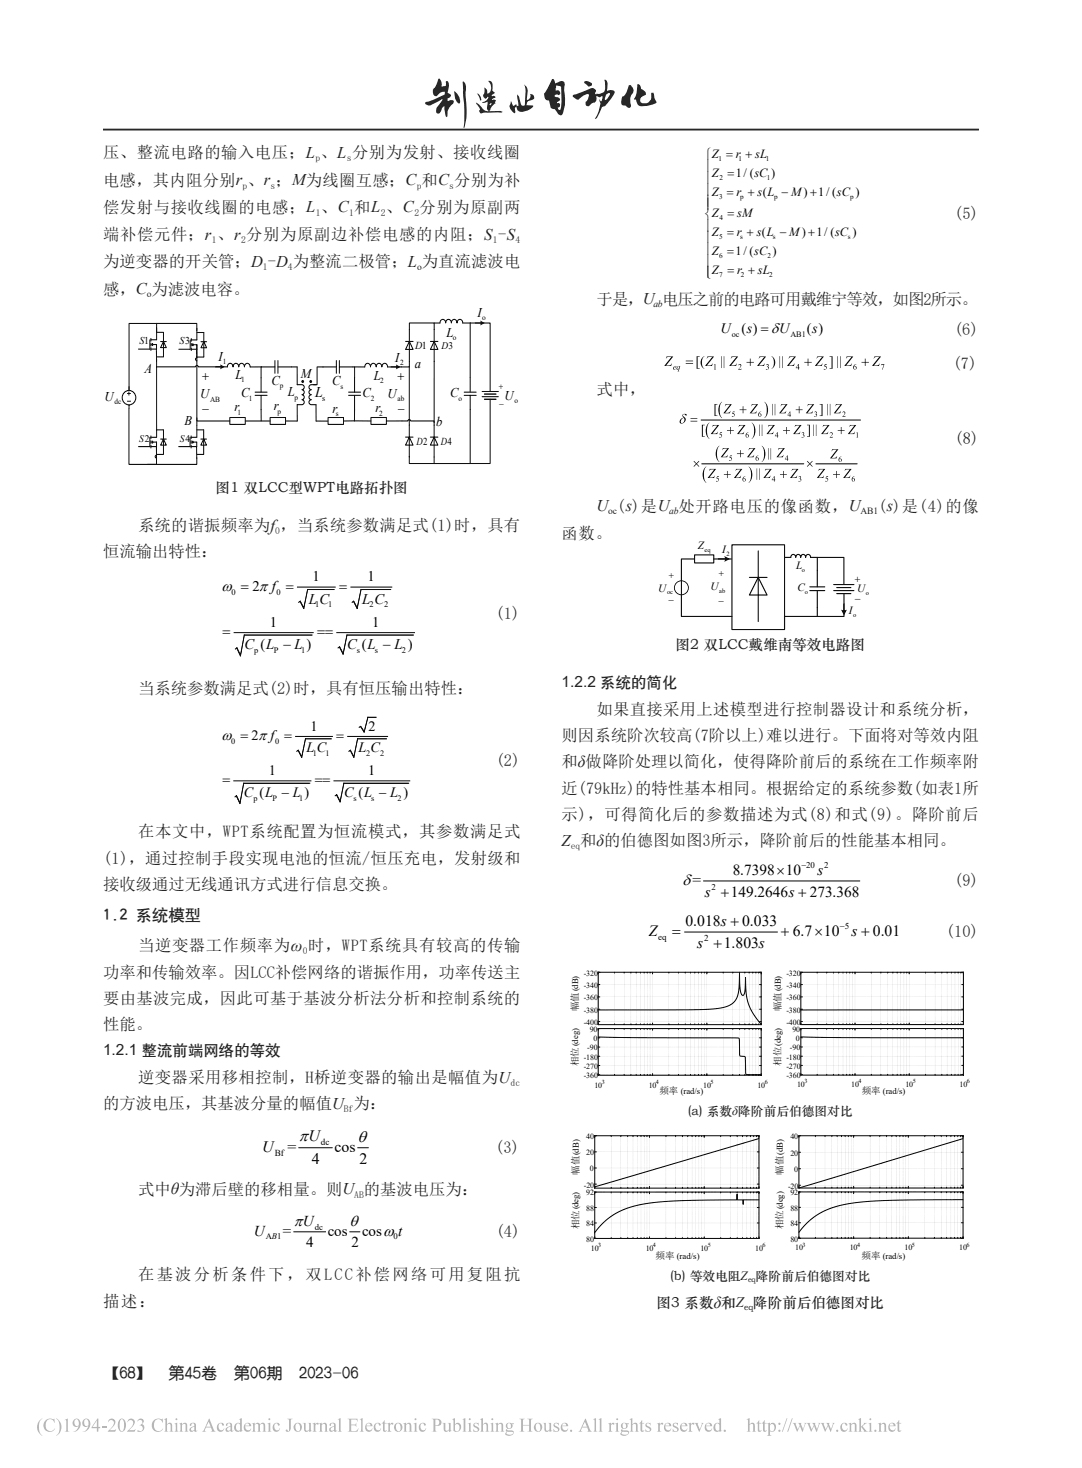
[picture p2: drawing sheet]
<svg xmlns="http://www.w3.org/2000/svg" width="210mm" height="285mm" viewBox="0 0 210 285" stroke-linecap="round" stroke-linejoin="round" font-family="sans-serif">
<defs><g id="words">
<g font-size="3.2" fill="#231f20">
<text x="20" y="30.7">压、整流电路的输入电压；L 、L 分别为发射、接收线圈</text>
<text x="20" y="36">电感，其内阻分别r 、r ；M为线圈互感；C 和C 分别为补</text>
<text x="20" y="41.3">偿发射与接收线圈的电感；L 、C 和L 、C 分别为原副两</text>
<text x="20" y="46.6">端补偿元件；r 、r 分别为原副边补偿电感的内阻；S -S</text>
<text x="185.2" y="42.5">(5)</text>
<text x="20" y="51.9">为逆变器的开关管；D -D 为整流二极管；L 为直流滤波电</text>
<text x="20" y="57.2">感，C 为滤波电容。</text>
<text x="115.8" y="59.1">于是，U 电压之前的电路可用戴维宁等效，如图2所示。</text>
<text x="185.2" y="65">(6)</text>
<text x="184.9" y="71.7">(7)</text>
<text x="115.8" y="76.8">式中，</text>
<text x="185.3" y="86.3">(8)</text>
<text x="115.8" y="99.3">U (s)是U 处开路电压的像函数，U</text>
<text x="170.4" y="99.3">(s)是(4)的像</text>
<text x="26.8" y="103.1">系统的谐振频率为f，当系统参数满足式(1)时，具有</text>
<text x="109" y="104.6">函数。</text>
<text x="20" y="108.2">恒流输出特性：</text>
<text x="96.2" y="120.2">(1)</text>
<text x="26.8" y="134.7">当系统参数满足式(2)时，具有恒压输出特性：</text>
<text x="109" y="143.8">则因系统阶次较高(7阶以上)难以进行。下面将对等效内阻</text>
<text x="115.8" y="138.7">如果直接采用上述模型进行控制器设计和系统分析，</text>
<text x="96.2" y="148.8">(2)</text>
<text x="109" y="149">和δ做降阶处理以简化，使得降阶前后的系统在工作频率附</text>
<text x="109" y="154.1">近(79kHz)的特性基本相同。根据给定的系统参数(如表1所</text>
<text x="109" y="159.2">示)，可得简化后的参数描述为式(8)和式(9)。降阶前后</text>
<text x="20" y="167.7">(1)，通过控制手段实现电池的恒流/恒压充电，发射级和</text>
<text x="26.8" y="162.6">在本文中，WPT系统配置为恒流模式，其参数满足式</text>
<text x="109" y="164.2">Z 和δ的伯德图如图3所示，降阶前后的性能基本相同。</text>
<text x="20" y="172.8">接收级通过无线通讯方式进行信息交换。</text>
<text x="185.2" y="171.9">(9)</text>
<text x="20" y="178.7">1.2 系统模型</text>
<text x="26.8" y="184.7">当逆变器工作频率为ω 时，WPT系统具有较高的传输</text>
<text x="183.6" y="182">(10)</text>
<text x="20" y="189.8">功率和传输效率。因LCC补偿网络的谐振作用，功率传送主</text>
<text x="20" y="194.9">要由基波完成，因此可基于基波分析法分析和控制系统的</text>
<text x="20" y="200.1">性能。</text>
<text x="20" y="215.4">的方波电压，其基波分量的幅值U 为：</text>
<text x="26.8" y="210.3">逆变器采用移相控制，H桥逆变器的输出是幅值为U</text>
<text x="96.1" y="223.9">(3)</text>
<text x="26.8" y="232">式中θ为滞后壁的移相量。则U 的基波电压为：</text>
<text x="96.2" y="240.2">(4)</text>
<text x="26.8" y="248.5">在基波分析条件下，双LCC补偿网络可用复阻抗</text>
<text x="20" y="253.7">描述：</text>
<text x="20" y="267.6">【68】  第45卷  第06期  2023-06</text>
</g>
<g font-size="3.2">
<text x="58" y="221.6">πU</text>
<text x="69.4" y="221.6">θ</text>
</g>
<g font-size="3.1">
<text x="132.4" y="171.8">δ =</text>
<text x="50.9" y="223.6">U</text>
<text x="55.8" y="223.6">=</text>
<text x="60.5" y="226">4</text>
<text x="64.9" y="223.6">cos</text>
<text x="69.7" y="226">2</text>
<text x="57" y="237.9">πU</text>
<text x="67.8" y="238">θ</text>
</g>
<g font-size="3">
<text x="43" y="114.7">ω = 2π f =</text>
<text x="142.2" y="169.9">8.7398×10</text>
<text x="158.6" y="169.9">s</text>
<text x="133" y="179.8">0.018s + 0.033</text>
<text x="136.8" y="174.1">s +149.2646s + 273.368</text>
<text x="125.9" y="181.7">Z</text>
<text x="130.5" y="181.7">=</text>
<text x="135.3" y="184.1">s +1.803s</text>
<text x="151.6" y="181.7">+ 6.7×10</text>
<text x="165.3" y="181.7">s + 0.01</text>
</g>
<g font-size="3" fill="#231f20">
<text x="109" y="133.3">1.2.2 系统的简化</text>
<text x="20" y="204.8">1.2.1 整流前端网络的等效</text>
</g>
<g font-size="2.9">
<text x="61.2" y="77.2">L</text>
<text x="43" y="143.7">ω = 2π f =</text>
<text x="49.3" y="239.9">U</text>
<text x="54.9" y="239.9">=</text>
<text x="63.6" y="239.9">cos</text>
<text x="70.3" y="239.9">cosω t</text>
<text x="59.4" y="242.2">4</text>
<text x="68.2" y="242.2">2</text>
</g>
<g font-size="2.8">
<text x="139.8" y="64.7">U ( ) =δU</text>
<text x="144.9" y="64.7">s</text>
<text x="156.6" y="64.7">( )</text>
<text x="157.7" y="64.7">s</text>
<text x="60.7" y="112.9">1</text>
<text x="71.4" y="112.9">1</text>
<text x="59.9" y="117.2">LC</text>
<text x="65.8" y="114.7">=</text>
<text x="70.3" y="117.2">L C</text>
<text x="43.2" y="123.5">=</text>
<text x="52.4" y="121.7">1</text>
<text x="61.6" y="123.5">==</text>
<text x="72.2" y="121.7">1</text>
<text x="47.5" y="126">C (L − L )</text>
<text x="67.4" y="126">C L − L )</text>
<text x="70.3" y="126">(</text>
<text x="60.2" y="141.9">1</text>
<text x="65.3" y="143.7">=</text>
<text x="71.5" y="141.9">2</text>
<text x="59.5" y="146.1">LC</text>
<text x="69.6" y="146.1">L C</text>
<text x="43.2" y="152.3">=</text>
<text x="47.3" y="154.7">C (L − L )</text>
<text x="52.2" y="150.5">1</text>
<text x="61.1" y="152.3">==</text>
<text x="66.8" y="154.7">C L − L )</text>
<text x="69.6" y="154.7">(</text>
<text x="71.5" y="150.5">1</text>
</g>
<g font-size="2.8" fill="#231f20">
<text x="41.8" y="95.5">图1 双LCC型WPT电路拓扑图</text>
<text x="131.1" y="126">图2 双LCC戴维南等效电路图</text>
<text x="127.4" y="253.7">图3 系数δ和Z 降阶前后伯德图对比</text>
</g>
<g font-size="2.6">
<text x="86.7" y="65.4">L</text>
<text x="92.7" y="61.5">I</text>
<text x="42.4" y="70">I</text>
<text x="76.7" y="70.2">I</text>
<text x="80.5" y="71.5">a</text>
<text x="20.3" y="77.8">U</text>
<text x="28.1" y="72.4">A</text>
<text x="38.8" y="77.3">U</text>
<text x="39.2" y="73.8">+</text>
<text x="45.7" y="73.5">L</text>
<text x="46.8" y="77.1">C</text>
<text x="52.7" y="74.7">C</text>
<text x="55.9" y="76.9">L</text>
<text x="58.4" y="73.3">M</text>
<text x="64.5" y="74.8">C</text>
<text x="70.3" y="77.1">C</text>
<text x="72.5" y="73.8">L</text>
<text x="75.2" y="77.3">U</text>
<text x="77.1" y="73.8">+</text>
<text x="87.4" y="77.1">C</text>
<text x="97.9" y="77.6">U</text>
<text x="35.8" y="82.6">B</text>
<text x="39.2" y="80.2">−</text>
<text x="45.5" y="79.9">r</text>
<text x="53.2" y="79.7">r</text>
<text x="64.5" y="80.2">r</text>
<text x="72.9" y="80">r</text>
<text x="77.2" y="80.2">−</text>
<text x="84.7" y="82.7">b</text>
</g>
<g font-size="2.5" fill="#231f20">
<text x="133.5" y="216.5">(a) 系数δ降阶前后伯德图对比</text>
<text x="130.1" y="248.4">(b) 等效电阻Z 降阶前后伯德图对比</text>
</g>
<g font-size="2.4">
<text x="136.9" y="30.9">■Z = r + sL</text>
<text x="136.9" y="33.2">|</text>
<text x="136.9" y="35.5">|</text>
<text x="138.2" y="34.4">Z =1/ (sC )</text>
<text x="136.9" y="37.8">|Z = r + s L − M) +1/ (sC )</text>
<text x="136.9" y="40.1">|</text>
<text x="136.9" y="40.7">|</text>
<text x="148.1" y="38.1">(</text>
<text x="136.9" y="42.5">■Z = sM</text>
<text x="136.9" y="44.8">|</text>
<text x="136.9" y="47.1">|</text>
<text x="138.2" y="45.7">Z = r + s L − M) +1/ (sC )</text>
<text x="147.9" y="45.7">(</text>
<text x="136.9" y="49.3">|Z =1/ (sC )</text>
<text x="136.9" y="51.6">|</text>
<text x="136.9" y="53.7">|Z = r + sL</text>
<text x="136.9" y="54.1">■</text>
</g>
<text font-size="2.2" x="135.5" y="106.6">Z</text>
<g font-size="2.1">
<text x="80.6" y="67.8">D1</text>
<text x="80.8" y="86.4">D2</text>
<text x="85.6" y="86.4">D4</text>
<text x="140.2" y="107.3">I</text>
<text x="154.5" y="110.6">L</text>
<text x="127.8" y="114.8">U</text>
<text x="137.9" y="114.6">U</text>
<text x="154.8" y="114.8">C</text>
<text x="164.7" y="119.1">I</text>
<text x="165.9" y="116.9">−</text>
<text x="166.4" y="114.9">U</text>
</g>
<g font-size="2">
<text x="27" y="66.9">S1</text>
<text x="34.8" y="66.9">S3</text>
<text x="85.7" y="67.7">D3</text>
<text x="165.9" y="112.9">+</text>
</g>
<g font-size="1.9" fill="#231f20">
<text x="61.2" y="31.3">p</text>
<text x="67.3" y="31.3">s</text>
<text x="47.1" y="36.6">p</text>
<text x="52.5" y="36.6">s</text>
<text x="61.3" y="41.9">1</text>
<text x="67.8" y="41.9">1</text>
<text x="73.9" y="41.9">2</text>
<text x="80.4" y="41.9">2</text>
<text x="80.9" y="36.6">p</text>
<text x="87.2" y="36.6">s</text>
<text x="41.1" y="47.2">1</text>
<text x="46.8" y="47.2">2</text>
<text x="95.7" y="47.2">1</text>
<text x="100.1" y="47.2">4</text>
<text x="51" y="52.5">1</text>
<text x="55.9" y="52.5">4</text>
<text x="80.9" y="52.4">o</text>
<text x="28.5" y="57.7">o</text>
<text x="126.9" y="59.7">ab</text>
<text x="118" y="99.9">oc</text>
<text x="129.9" y="99.9">ab</text>
<text x="167" y="99.9">AB1</text>
<text x="53.4" y="103.7">0</text>
<text x="110.8" y="164.9">eq</text>
<text x="58.8" y="185.3">0</text>
<text x="66.7" y="216">Bf</text>
<text x="99.1" y="210.8">dc</text>
<text x="68.8" y="232.5">AB</text>
</g>
<g font-size="1.9">
<text x="27" y="85.8">S2</text>
<text x="34.9" y="85.8">S4</text>
<text x="129.7" y="117.1">−</text>
<text x="139.5" y="117.3">−</text>
<text x="112.3" y="228.1" transform="rotate(-90 112.3 228.1)">幅值(dB)</text>
<text x="152" y="228.1" transform="rotate(-90 152 228.1)">幅值(dB)</text>
<text x="112.3" y="238.6" transform="rotate(-90 112.3 238.6)">相位(deg)</text>
<text x="152" y="238.6" transform="rotate(-90 152 238.6)">相位(deg)</text>
</g>
<g font-size="1.8">
<text x="96.9" y="79">−</text>
<text x="129.8" y="112.2">+</text>
<text x="139.5" y="111.8">+</text>
<text x="127.7" y="182.5">eq</text>
<text x="136.7" y="182.7">2</text>
<text x="163" y="180.3">−5</text>
<text x="112.2" y="196.3" transform="rotate(-90 112.2 196.3)">幅值(dB)</text>
<text x="151.6" y="196.3" transform="rotate(-90 151.6 196.3)">幅值(dB)</text>
<text x="112.2" y="207" transform="rotate(-90 112.2 207)">相位(deg)</text>
<text x="151.6" y="206.9" transform="rotate(-90 151.6 206.9)">相位(deg)</text>
<text x="128" y="212.4">频率 (rad/s)</text>
<text x="167.2" y="212.4">频率 (rad/s)</text>
<text x="53.3" y="224.4">Bf</text>
<text x="62.3" y="222.4">dc</text>
<text x="127.2" y="244.5">频率 (rad/s)</text>
<text x="167.2" y="244.4">频率 (rad/s)</text>
</g>
<g font-size="1.7">
<text x="62.5" y="77.9">s</text>
<text x="96.8" y="75.5">+</text>
<text x="138.1" y="172.8">2</text>
<text x="155.5" y="168.6">−20</text>
<text x="160" y="168.6">2</text>
<text x="61.1" y="238.7">dc</text>
<text x="51.6" y="240.6">A 1</text>
<text x="52.8" y="240.6">B</text>
<text x="76.3" y="240.6">0</text>
</g>
<g font-size="1.6">
<text x="142" y="65.4">oc</text>
<text x="153.4" y="65.4">AB1</text>
<text x="44.9" y="115.4">0</text>
<text x="53.7" y="115.4">0</text>
<text x="61.2" y="117.9">1</text>
<text x="63.7" y="117.9">1</text>
<text x="71.7" y="117.9">2</text>
<text x="74.6" y="117.9">2</text>
<text x="49.4" y="126.7">p</text>
<text x="53.1" y="126.7">P</text>
<text x="58.5" y="126.7">1</text>
<text x="69.2" y="126.7">s</text>
<text x="72.8" y="126.7">s</text>
<text x="78" y="126.7">2</text>
<text x="44.9" y="144.4">0</text>
<text x="53.4" y="144.4">0</text>
<text x="60.7" y="146.8">1</text>
<text x="63.2" y="146.8">1</text>
<text x="71" y="146.8">2</text>
<text x="73.8" y="146.8">2</text>
<text x="49.2" y="155.4">p</text>
<text x="52.9" y="155.4">P</text>
<text x="58.1" y="155.4">1</text>
<text x="68.6" y="155.4">s</text>
<text x="72" y="155.4">s</text>
<text x="77.1" y="155.4">2</text>
</g>
<text font-size="1.6" fill="#231f20" x="144.4" y="254.3">eq</text>
<g font-size="1.5">
<text x="93.6" y="62.2">o</text>
<text x="43.2" y="70.7">1</text>
<text x="77.6" y="70.9">2</text>
<text x="87.9" y="66.1">o</text>
<text x="40.8" y="78">AB</text>
<text x="46.8" y="74.2">1</text>
<text x="48.3" y="77.8">1</text>
<text x="54.3" y="75.3">p</text>
<text x="57.1" y="77.6">p</text>
<text x="66.1" y="75.5">s</text>
<text x="72" y="77.8">2</text>
<text x="73.8" y="74.4">2</text>
<text x="77.2" y="77.9">ab</text>
<text x="89" y="77.8">o</text>
<text x="22.2" y="78.5">dc</text>
<text x="46.1" y="80.5">1</text>
<text x="53.9" y="80.4">p</text>
<text x="65.2" y="80.8">s</text>
<text x="73.6" y="80.7">2</text>
<text x="99.9" y="78.3">o</text>
<text x="113.3" y="191.8">-340</text>
<text x="113.3" y="189.4">-320</text>
<text x="152.6" y="191.8">-340</text>
<text x="152.6" y="189.4">-320</text>
<text x="113.3" y="196.6">-380</text>
<text x="113.3" y="194.2">-360</text>
<text x="152.6" y="196.6">-380</text>
<text x="152.6" y="194.2">-360</text>
<text x="113.3" y="199">-400</text>
<text x="114" y="203.9">-90</text>
<text x="114.5" y="200.4">90</text>
<text x="115.2" y="202.1">0</text>
<text x="152.6" y="199">-400</text>
<text x="153.3" y="203.9">-90</text>
<text x="153.8" y="200.3">90</text>
<text x="154.5" y="202.1">0</text>
<text x="113.3" y="209.3">-360</text>
<text x="113.3" y="207.5">-270</text>
<text x="113.3" y="205.7">-180</text>
<text x="152.6" y="209.3">-360</text>
<text x="152.6" y="207.5">-270</text>
<text x="152.6" y="205.7">-180</text>
<text x="115.4" y="211.1">10</text>
<text x="125.9" y="211.1">10</text>
<text x="136.5" y="211.1">10</text>
<text x="147" y="211.1">10</text>
<text x="154.7" y="211.1">10</text>
<text x="165.2" y="211.1">10</text>
<text x="175.7" y="211.1">10</text>
<text x="186.3" y="211.1">10</text>
<text x="113.8" y="221.2">40</text>
<text x="153.4" y="221.2">40</text>
<text x="113.8" y="224.3">20</text>
<text x="114.5" y="227.4">0</text>
<text x="153.4" y="224.4">20</text>
<text x="154.1" y="227.5">0</text>
<text x="113.3" y="230.6">-20</text>
<text x="113.8" y="232.1">92</text>
<text x="152.9" y="230.7">-20</text>
<text x="153.4" y="232.1">92</text>
<text x="113.8" y="238.1">84</text>
<text x="113.8" y="235.1">88</text>
<text x="153.4" y="238.1">84</text>
<text x="153.4" y="235.1">88</text>
<text x="113.8" y="241.1">80</text>
<text x="114.7" y="242.8">10</text>
<text x="125.3" y="242.8">10</text>
<text x="135.9" y="242.8">10</text>
<text x="146.6" y="242.8">10</text>
<text x="153.4" y="241">80</text>
<text x="154.3" y="242.8">10</text>
<text x="164.9" y="242.8">10</text>
<text x="175.6" y="242.8">10</text>
<text x="186.2" y="242.8">10</text>
</g>
<g font-size="1.4">
<text x="139.5" y="31.3">1</text>
<text x="139.6" y="35">2</text>
<text x="143.4" y="31.3">1</text>
<text x="148.6" y="31.3">1</text>
<text x="148.8" y="35">1</text>
<text x="139.6" y="38.7">3</text>
<text x="143.7" y="38.7">p</text>
<text x="150.2" y="38.7">p</text>
<text x="165" y="38.7">p</text>
<text x="139.6" y="46.4">5</text>
<text x="139.6" y="42.7">4</text>
<text x="143.7" y="46.4">s</text>
<text x="150" y="46.4">s</text>
<text x="164.6" y="46.4">s</text>
<text x="139.6" y="50.1">6</text>
<text x="139.6" y="53.8">7</text>
<text x="143.8" y="53.8">2</text>
<text x="148.9" y="50.1">2</text>
<text x="149.3" y="53.8">2</text>
</g>
<text font-size="1.4" fill="#231f20" x="145.1" y="249">eq</text>
<g font-size="1.2">
<text x="136.8" y="107.2">eq</text>
<text x="141" y="107.9">2</text>
<text x="155.6" y="111.1">o</text>
<text x="129.5" y="115.4">oc</text>
<text x="139.6" y="115.1">ab</text>
<text x="156.2" y="115.3">o</text>
<text x="165.6" y="119.7">o</text>
<text x="168.1" y="115.4">o</text>
<text x="116.8" y="210.4">3</text>
<text x="127.3" y="210.4">4</text>
<text x="137.9" y="210.4">5</text>
<text x="148.4" y="210.4">6</text>
<text x="156.1" y="210.4">3</text>
<text x="166.6" y="210.4">4</text>
<text x="177.1" y="210.4">5</text>
<text x="187.7" y="210.4">6</text>
<text x="116.1" y="242.1">3</text>
<text x="126.7" y="242.1">4</text>
<text x="137.4" y="242.1">5</text>
<text x="148" y="242.1">6</text>
<text x="155.7" y="242">3</text>
<text x="166.3" y="242">4</text>
<text x="177" y="242">5</text>
<text x="187.6" y="242">6</text>
</g>
</g></defs>
<path d="M20 25.2h170" fill="none" stroke="#231f20" stroke-width=".35"/>
<g fill="#231f20">
<path d="M113.5 15.8h.5a.77 .77 0 0 1 .9 .7l-.7 .3-.8-.7z"/>
<path d="M117.3 19.2l.1 .2-.4 1.3h-.2z"/>
<path d="M122 16.6l.4-.1a1.28 1.28 0 0 1 .1 2.1l-.2 1 .2 1-.3 .3a.73 .73 0 0 1-.8-.4 .68 .68 0 0 1-.8-.3 1.43 1.43 0 0 1 .7-1.8z"/>
<path d="M123.8 16.3l.3 .1 .2 .4 .1 .5 .5 .3 .4 .4 .1 .4-.6 .3a.72 .72 0 0 0-.5 .9 .72 .72 0 0 0 .9 .5 1.46 1.46 0 0 0 1.2-2l.4-.2 .2 1.2 .5 .7a4.1 4.1 0 0 1-3.6 .6l-.5-1.1h-.4a4.8 4.8 0 0 0 .7-2.8z"/>
<path d="M107.1 15.4l.3-.1 .4 .9 .6-.3a.76 .76 0 0 1 1.2 .3l-.1 1a8.8 8.8 0 0 1-.3 5 .55 .55 0 0 1-.6 .1 .55 .55 0 0 1-.4-.4l-.5-.7 .5-.3 .2 .4 .3 .1a12.3 12.3 0 0 0 .1-4.6l-.9-.2v1l.4-.1a.49 .49 0 0 1 .4 .5 .49 .49 0 0 1-.3 .5l-.3-.2-.3 .1-.2 .3 1 .4a.56 .56 0 0 1-.5 .7v.3l.3-.1 .3 .2-.1 .6-.9 .4-.5-.1-.3-.2-.3-1.4a.99 .99 0 0 1-.9-.6 .99 .99 0 0 1 .2-1.1z"/>
<path d="M101.7 16.4l.7 .9-.1 2.1a.82 .82 0 0 0 .7-.9v-.3a.7 .7 0 0 1 .7 .9l-.5 .3a.89 .89 0 0 0-1 1l1.3 .1v.2a2.9 2.9 0 0 1-2.8 .9 .9 .9 0 0 1-.4-.9h-.1a.7 .7 0 0 0-.2 .9v.3l-.2 .1a1.88 1.88 0 0 1-.9-1.4l.3-1 .4 1 .6-.4 .1 .4 .3-.1-.2-2.2 .3 .4 .5 1.8h.6l.1-.2a8.1 8.1 0 0 0 0-3.5z"/>
<path d="M92.5 18a1.51 1.51 0 0 1 .9 1.4h-.3v-.4z"/>
<path d="M85.1 15.3h.2a1.92 1.92 0 0 1 .4 1.5l.8-.1v-.8l.3-.2a2 2 0 0 1 .1 2.2v.2l.6 .3a.7 .7 0 0 1-.6 .7v.5h.1l.4-.2 .5 .1a.42 .42 0 0 1 0 .6 2.43 2.43 0 0 0-1.1 2.4v.2a1.96 1.96 0 0 1-.5-1.7v-.4a1 1 0 0 0-.7 .9l-.4 .5h-.4l-.2-.3a3.9 3.9 0 0 1 1.3-2.3l-.2-.1-1.7 .9a1.04 1.04 0 0 1-1.4 0l-.1-.3 .2-.1 1.3-.4 2.3-1.1v-.5a1.53 1.53 0 0 0-1.5 .9h-.4a1.16 1.16 0 0 1 .2-2z"/>
<path d="M88.2 17.7a2.34 2.34 0 0 1 1 2.3l-.1 .1a2.38 2.38 0 0 1-.9-2.4z"/>
<path d="M89.8 15.8a1.48 1.48 0 0 1 .6 1.9v1a12.3 12.3 0 0 1-.4 6.1l-.1-.1a26.4 26.4 0 0 0 0-6.8z"/>
</g>
<g fill="#231f20">
<path d="M111.2 18.5l3.1-1.2a.87 .87 0 0 1 1.4 .3l-.2 .6 .3 .1v-.1a1.34 1.34 0 0 0 1.4-.4 1.34 1.34 0 0 0 .3-1.4l-.1-.9a1.36 1.36 0 0 1 .4 1.8v.3l1-.1 .4 .2 .1 .3a7.1 7.1 0 0 1-2.1 2.7h-.3l.4-1.4 .1 .1 .3-.1 .7-1.1a.52 .52 0 0 0-.8 .2l-.8 2.6-.6 1.2a.94 .94 0 0 1-.7 .9v-.1a4.6 4.6 0 0 0 .9-3.8l.1 .4h.2l.2-.7v-.2h-.3a.6 .6 0 0 1-.8-.1l-.1 .1a1.04 1.04 0 0 1-.3 1.2l-.4 .1a1.21 1.21 0 0 1-1.1 .6l-.2-.2a.68 .68 0 0 1 .3-.9 1.24 1.24 0 0 0 .2-1.3 2.89 2.89 0 0 0-1.8 1 .92 .92 0 0 1-1.2-.7z" fill-rule="evenodd"/>
<path d="M94.8 15.7h.1a.94 .94 0 0 1 .7 1.3 .65 .65 0 0 0 .4 .9v.2l-.5 .3-.1 .2h.4l.4 .3-.1 .1-.5 .2-.1 .2h.6l.1 .1-.1 .4 .1 .1-.5 .5-.4-.2 .1-.1-.1-.2-.3 .2 .1 .2 .2-.1 .3 .2-.6 1.1 2.1-.1 .4 .2-.2 .2-3.2-.1-.8 .2-.3-.4 .1-.3a.95 .95 0 0 0-.5-.9l-.2-.5a3.9 3.9 0 0 1 1.5 1.5l.8 .2 .1-.1a1.11 1.11 0 0 1-.2-1.3l-.1-.5a.74 .74 0 0 1-1 .1h.1a1.04 1.04 0 0 0 1.1-1l-.4 .4a.63 .63 0 0 1-.5-.5 .63 .63 0 0 1 .2-.6v-1.1l.2 .1a.88 .88 0 0 1 .3 1.1 .77 .77 0 0 0 .8-.7 1.68 1.68 0 0 0-.5-1.8z" fill-rule="evenodd"/>
</g>
<g fill="none" stroke="#000" stroke-width=".19">
<path d="M30.5 71.2h7.4l.3-.3 .3 .3h5.6a.57 .57 0 0 1 .6-.7 .57 .57 0 0 1 .5 .7 .57 .57 0 0 1 .6-.7 .57 .57 0 0 1 .5 .7 .56 .56 0 0 1 .6-.7 .56 .56 0 0 1 .5 .7 .57 .57 0 0 1 .6-.7 .57 .57 0 0 1 .5 .7h4.9M41.8 71.2h1.1M49.5 76.8h2.3M49.5 76.1h2.3M50.7 71.2v4.9M50.7 76.8v4.9M53.4 70v2.5M53.9 71.2h3.8v3.5h.9a.49 .49 0 0 1 .5 .5 .49 .49 0 0 1-.5 .5 .49 .49 0 0 1 .5 .4 .49 .49 0 0 1-.5 .5 .49 .49 0 0 1 .5 .5 .49 .49 0 0 1-.5 .5 .49 .49 0 0 1 .5 .5 .49 .49 0 0 1-.5 .5h-.9v3.1h-2.3M53.9 70v2.5M61.3 74.7h-.9a.49 .49 0 0 0-.4 .5 .49 .49 0 0 0 .4 .5 .49 .49 0 0 0-.4 .4 .49 .49 0 0 0 .4 .5 .49 .49 0 0 0-.4 .5 .49 .49 0 0 0 .4 .5 .49 .49 0 0 0-.4 .5 .49 .49 0 0 0 .4 .5h.9v3.1l2.3 .1M61.5 71.2v3.5h-.7M61.6 71.2h3.7"/>
<path d="M65.3 70v2.5M65.9 71.2h2.9v4.9M65.9 70v2.5M67.7 76.8h2.3M67.7 76.1h2.3M68.8 76.8v4.9M68.8 71.2h2a.57 .57 0 0 1 .6-.7 .57 .57 0 0 1 .5 .7 .57 .57 0 0 1 .6-.7 .57 .57 0 0 1 .5 .7 .56 .56 0 0 1 .6-.7 .56 .56 0 0 1 .5 .7 .57 .57 0 0 1 .6-.7 .57 .57 0 0 1 .5 .7h2.7M44.6 81.1h3v1.3h-3zM47.6 81.7h4.8M52.4 81.1h3v1.3h-3zM63.7 81.1h3v1.3h-3zM68.8 81.7h3.2"/>
<path d="M68.8 81.7h-2.1M72 81.1h3v1.3h-3zM78 81.7h-3"/>
<circle cx="58.7" cy="74.1" r=".18"/>
<circle cx="60.3" cy="74.1" r=".18"/>
</g>
<g fill="#000">
<path d="M42.7 70.7l.9 .5-.9 .5 .1-.5z" fill-rule="evenodd"/>
<path d="M76.8 70.8l.9 .4-.9 .5 .1-.5z" fill-rule="evenodd"/>
<circle cx="58.7" cy="74.1" r=".18"/>
<circle cx="60.3" cy="74.1" r=".18"/>
</g>
<path d="M79.4 66.3l.8 1.5h-1.5z" fill="#fff"/>
<path d="M78.7 66.3h1.5M79.4 64v7.2h-1.5M79.4 66.3l.8 1.5h-1.5zM90.1 76.1h2.3M90.1 76.8h2.3M91.3 73.3v2.8M91.3 76.8v2.7M78 81.7h1.2l.2-.3 .3 .3h4.6v.4" fill="none" stroke="#000" stroke-width=".19"/>
<path d="M79.4 84.9l.8 1.5h-1.5z" fill="#fff"/>
<path d="M78.7 84.9h1.5M79.4 82.5v6.2M79.4 84.9l.8 1.5h-1.5z" fill="none" stroke="#000" stroke-width=".19"/>
<path d="M84.3 84.9l.7 1.5h-1.5z" fill="#fff"/>
<path d="M83.5 84.9h1.5M84.3 82.5v6.2M84.3 84.9l.7 1.5h-1.5z" fill="none" stroke="#000" stroke-width=".19"/>
<path d="M84.3 66.3l.7 1.5h-1.5z" fill="#fff"/>
<g fill="none" stroke="#000" stroke-width=".19">
<path d="M25 78.6v11.6h5.3M29.1 66v1.8h-2.2M29.3 65.7v.5M29.3 66.6v.6M29.3 67.5v.5M29.3 67.8h1.1M29.6 66.7v.4l-.2-.2zM29.6 66.9h.8M30.4 64.5v-1.7h-5.4v13v-.8M30.4 62.8h7.8v1.4M30.4 63.7v2.3h-1.1M79.4 71.2v11.3"/>
<path d="M79.4 64v-1.3h4.9v19.8M83.5 66.3h1.5M84.3 66.3l.7 1.5h-1.5zM91.3 79.5v10.5h-11.9v-1.4M38.2 88.9v1.3h-9.6"/>
<circle cx="25.1" cy="77.2" r="1.36"/>
</g>
<g fill="#000">
<path d="M29.6 66.7v.4l-.2-.2z"/>
<path d="M24.7 77.8h.7v.2h-.7zM24.9 76h.2v.3h.3v.2h-.3v.3h-.2v-.3h-.3v-.2h.3z"/>
</g>
<path d="M31.7 66.3l.6 1.2h-1.1z" fill="#fff"/>
<g fill="none" stroke="#000" stroke-width=".19">
<path d="M30.4 66.9v3.2M30.4 64.5h1.3v4.8M30.4 69.3h1.3M31.2 66.3h1.1M31.7 66.3l.6 1.2h-1.1zM34.7 67.8h2.2M36.9 66v1.8M37.1 65.7v.6M37.1 66.7v.5M37.1 67.5v.6M37.1 67.8h1.1M37.1 66h1.1"/>
<path d="M37.5 66.7v.4l-.2-.2zM37.5 66.9h.7M38.2 63.7v2.3"/>
</g>
<path d="M37.5 66.7v.4l-.2-.2z" fill="#000"/>
<path d="M39.6 66.3l.5 1.2h-1.1z" fill="#fff"/>
<g fill="none" stroke="#000" stroke-width=".19">
<path d="M38.2 66.9v2.6l-.3 .3 .3 .3M38.2 64.6h1.4M38.2 69.3h1.4M39 66.3h1.1M39.6 66.3l.5 1.2h-1.1zM39.6 64.6v4.7M29.1 84.9v1.8h-2.2M29.3 84.6v.6M29.3 85.6v.5M29.3 86.4v.6M29.3 86.7h1.1M29.6 85.6v.4l-.2-.2z"/>
<path d="M29.6 85.8h.8M30.4 82.6v2.3h-1.1"/>
</g>
<path d="M29.6 85.6v.4l-.2-.2z" fill="#000"/>
<path d="M31.7 85.2l.6 1.2h-1.1z" fill="#fff"/>
<g fill="none" stroke="#000" stroke-width=".19">
<path d="M30.4 69.7v12.8M30.4 86.7v1.7l-.3 .3 .3 .3M30.4 85.8v4.3M30.4 83.5h1.3v4.7h-1.3M31.2 85.2h1.1M31.7 85.2l.6 1.2h-1.1zM36.9 84.9v1.8h-2.2M37.1 84.6v.6M37.1 85.6v.5M37.1 86.4v.6M37.1 86.7h1.1M37.4 85.6v.4l-.2-.2z"/>
<path d="M37.4 85.8h.8M38.2 82.6v2.3h-1.1"/>
</g>
<path d="M37.4 85.6v.4l-.2-.2z" fill="#000"/>
<path d="M39.5 85.2l.6 1.2h-1.1z" fill="#fff"/>
<g fill="none" stroke="#000" stroke-width=".19">
<path d="M38.2 67v15.6M84.3 62.7h1.1a.57 .57 0 0 1 .5-.7 .57 .57 0 0 1 .6 .7 .57 .57 0 0 1 .6-.7 .57 .57 0 0 1 .5 .7 .56 .56 0 0 1 .6-.7 .56 .56 0 0 1 .5 .7 .57 .57 0 0 1 .6-.7 .57 .57 0 0 1 .5 .7h1.5M91.3 62.7h3.8v13.3M91.3 62.7v10.6M92.3 62.7h1.1M93.6 76h3.1M93.6 77h3.1M95.1 77.5v12.5h-3.8M38.2 86.7v2.3M38.2 85.8v.9M38.2 83.5h1.3v4.7h-1.3M38.2 81.1v.6h6.4"/>
<path d="M39 85.2h1.1M39.5 85.2l.6 1.2h-1.1zM84.3 88.7v1.3M57.7 114h7.4M64.8 114.5h-5.1l-.7 3.6-.7-1.4-.3 .2M68.1 114h7.9M75.8 114.5h-5.7l-.8 3.6-.7-1.4-.3 .2M45.4 122.8h15.4M60.6 123.3h-13.2l-.7 4-.7-1.5-.3 .2M65.4 122.8h15M73 139.3h-1.6l-.7 2.8-.7-1.1-.3 .2M80.2 123.3h-12.9l-.7 3.7-.7-1.4-.3 .2"/>
<path d="M45.4 151.6h14.9M57.4 143h7.1M60.1 152.1h-12.8l-.7 3.9-.7-1.5-.3 .2M64.3 143.4h-5l-.7 3.6-.7-1.3-.3 .2M64.8 151.6h14.7M67.5 143h7.7M75 143.4h-5.6l-.7 3.6-.7-1.3-.3 .2M79.3 152.1h-12.6l-.7 3.6-.7-1.4-.2 .2M57 239.1h6.2M58 222.8h6.5M67.9 239.1h1.9M69.5 222.8h2"/>
</g>
<path d="M94 76.5h2.3M94 77.5h2.3" fill="none" stroke="#000" stroke-width=".26"/>
<g fill="#000">
<path d="M93.2 62.2l.9 .5-.9 .5 .1-.5z" fill-rule="evenodd"/>
<path d="M59.7 114.4h5.1v.1h-5l-.8 3.6h-.1l-.7-1.3-.2 .1 .3-.3 .7 1.2z" fill-rule="evenodd"/>
<path d="M70 114.4h5.8v.1h-5.7l-.7 3.6h-.1l-.7-1.3-.3 .1 .4-.3 .6 1.2z" fill-rule="evenodd"/>
<path d="M47.4 123.2h13.2v.2h-13.1l-.8 3.9h-.1l-.7-1.4-.2 .1 .3-.3 .7 1.3z" fill-rule="evenodd"/>
<path d="M67.3 123.2h12.9v.2h-12.8l-.7 3.6h-.2l-.7-1.3-.2 .1 .4-.3 .6 1.2z" fill-rule="evenodd"/>
<path d="M47.3 152h12.8v.1h-12.8l-.7 3.9h-.1l-.7-1.4-.2 .1 .4-.3 .6 1.2z" fill-rule="evenodd"/>
<path d="M59.2 143.4h5.1v.1h-5l-.7 3.5h-.1l-.7-1.2h-.2l.3-.2 .7 1.1z" fill-rule="evenodd"/>
<path d="M66.7 152h12.6v.1h-12.5l-.7 3.6h-.2l-.6-1.3-.3 .1 .4-.3 .6 1.1z" fill-rule="evenodd"/>
<path d="M69.4 143.4h5.6v.1h-5.5l-.8 3.5h-.1l-.7-1.2h-.2l.4-.2 .6 1.1z" fill-rule="evenodd"/>
<path d="M71.4 139.2h1.6v.1h-1.6l-.7 2.8h-.1l-.7-1-.2 .1 .4-.2 .6 .9z" fill-rule="evenodd"/>
</g>
<g fill="#000">
<path d="M129.4 69.2l1.2 .1-1.3 1.7a1.03 1.03 0 0 0 1.1-.4l-.1 .4h-1.4l1.4-1.7h-.7l-.4 .3zM135.2 69.2h.6v.1h-.4v2.2h.4v.1h-.6zM136.3 69.4l.4-.3a1.87 1.87 0 0 0 0 2.5 1.45 1.45 0 0 1-.4-2.2zM137.3 69.2l1.3 .1-1.4 1.7a1.03 1.03 0 0 0 1.1-.4l-.1 .4h-1.3l1.3-1.7h-.7l-.3 .3zM138.6 70.8l.2-.1v.9l.2 .2h-.4l.1-.1v-.7zM142 69.2l1.2 .1-1.3 1.7a1.03 1.03 0 0 0 1.1-.4l-.1 .4h-1.4l1.4-1.7h-.7l-.4 .3zM143.4 70.8a.35 .35 0 0 1 .5 .1 .35 .35 0 0 1-.2 .5l-.3 .2h.5v.2h-.7a.74 .74 0 0 0 .4-1l-.3 .2zM145.5 69.6h.2v.7h.6v.1h-.6v.6h-.2v-.6h-.6v-.1h.6zM147.4 69.2l1.3 .1-1.4 1.7a1.03 1.03 0 0 0 1.1-.4l-.1 .4h-1.3l1.3-1.7h-.7l-.4 .3zM148.8 70.7l.3 .1-.1 .3a.33 .33 0 0 1 .2 .5 .33 .33 0 0 1-.5 .1 .26 .26 0 0 0 .4-.1 .26 .26 0 0 0-.3-.4h.1a.19 .19 0 0 0 .1-.3 .19 .19 0 0 0-.2-.1l-.1 .1zM149.7 69.1a1.43 1.43 0 0 1 0 2.5 1.87 1.87 0 0 0 0-2.5zM153.2 69.2l1.3 .1-1.4 1.7a1.03 1.03 0 0 0 1.1-.4l-.1 .4h-1.3l1.3-1.7h-.7l-.3 .3z"/>
<path d="M156.8 69.6h.1v.7h.6v.1h-.6v.6h-.1v-.6h-.7v-.1h.7zM158.6 69.2l1.3 .1-1.4 1.7a1.03 1.03 0 0 0 1.2-.4l-.2 .4h-1.3l1.3-1.7h-.7l-.3 .3zM160.1 70.7h.4l-.5 .3a.39 .39 0 0 1 .5 .4 .39 .39 0 0 1-.6 .2 .29 .29 0 0 0 .5-.1 .29 .29 0 0 0-.4-.4h-.1zM161 69.2h.6v2.4h-.6v-.1h.4v-2.2h-.4zM164.3 69.2l1.3 .1-1.4 1.7a1.03 1.03 0 0 0 1.2-.4l-.2 .4h-1.3l1.3-1.7h-.7l-.3 .3zM167.9 69.6h.1v.7h.6v.1h-.6v.6h-.1v-.6h-.7v-.1h.7zM169.7 69.2l1.3 .1-1.4 1.7a1.03 1.03 0 0 0 1.2-.4l-.2 .4h-1.3l1.3-1.7h-.7l-.3 .3zM171.1 70.7h.5l-.3 1.1 .2-1-.5 .2z"/>
<path d="M130.8 71.2l.4-.1a.33 .33 0 0 1-.1 .3 .33 .33 0 0 1-.3 .1 .23 .23 0 0 0 .2 .2 .23 .23 0 0 0 .2-.1l-.3 .2-.2-.1zM130.9 71.2l-.1 .2 .4-.2z"/>
<path d="M131.5 71.2l.5-.2-.2 1v.1h-.3l.1-.1 .2-.5-.3 .3-.2-.1zM131.6 71.1l-.1 .5a.35 .35 0 0 0 .2-.5z"/>
<path d="M133.1 70h1.4v.1h-1.4zM133.1 70.5h1.4v.2h-1.4z"/>
<path d="M154.9 70.7l.1 .7h.2l-.2 .4h-.1v-.3h-.4zM154.9 70.8l-.4 .6h.4z"/>
<path d="M165.8 70.8l.4-.1-.3 .1-.1 .4a.33 .33 0 0 1 .5 .3 .33 .33 0 0 1-.6 .2l-.1-.4zM165.8 71.2l-.1 .2a.22 .22 0 0 0 .3 .3 .22 .22 0 0 0 .1-.3l-.1-.2z"/>
</g>
<g fill="#231f20">
<path d="M140 69.1v2.4h.1v-2.4zM140.5 69.1v2.4h.1v-2.4z"/>
<path d="M151.3 69.1v2.4h.1v-2.4zM151.8 69.1v2.4h.1v-2.4z"/>
<path d="M162.5 69.1v2.4h.1v-2.4zM163 69.1v2.4h.2v-2.4z"/>
</g>
<g fill="#000">
<path d="M140.8 78.5h1.2l-1.3 1.7a.95 .95 0 0 0 1.1-.4l-.2 .4h-1.2l1.3-1.6h-.7l-.3 .3zM142.3 79.9h.3l-.4 .3a.37 .37 0 0 1 .5 .4 .37 .37 0 0 1-.6 .2 .28 .28 0 0 0 .4-.1 .28 .28 0 0 0-.3-.4h-.1zM144.2 78.9h.1v.6h.6v.1h-.6v.6h-.1v-.6h-.6v-.1h.6zM145.9 78.5h1.2l-1.3 1.7a.95 .95 0 0 0 1.1-.4l-.1 .4h-1.3l1.3-1.6h-.7l-.3 .3zM148.4 78a2.15 2.15 0 0 1 0 3.2 2.99 2.99 0 0 0 0-3.2zM151.6 78.5h1.2l-1.2 1.7a.95 .95 0 0 0 1-.4l-.1 .4h-1.3l1.3-1.6h-.7l-.3 .3zM155 78.9h.2v.6h.6v.1h-.6v.6h-.2v-.6h-.6v-.1h.6zM156.8 78.5h1.2l-1.3 1.7a.95 .95 0 0 0 1.1-.4l-.2 .4h-1.2l1.3-1.6h-.7l-.3 .3zM159.1 78.4h.5v2.4h-.5v-.1h.3v-2.2h-.3zM162.2 78.5h1.2l-1.2 1.7a.95 .95 0 0 0 1-.4l-.1 .4h-1.3l1.3-1.6h-.7l-.3 .3zM134.7 89.5l.5 .5 .4-.5 .1 .1-.4 .4 .4 .5-.1 .1-.4-.5-.5 .5-.1-.1 .5-.5-.5-.4zM136.2 82.5h.6v.1h-.4v2.1h.4v.1h-.6z"/>
<path d="M136.9 90.7l.2-.1a2.99 2.99 0 0 0 0 3.1 2.21 2.21 0 0 1-.2-3zM137.5 82.2l.2-.2a2.99 2.99 0 0 0 0 3.2 2.21 2.21 0 0 1-.2-3zM137.8 91l1.1 .1-1.2 1.6a.95 .95 0 0 0 1-.4l-.1 .5h-1.2l1.2-1.7-.6 .1-.4 .2zM138.4 82.5l1.1 .1-1.2 1.6a.95 .95 0 0 0 1-.4l-.1 .5h-1.2l1.2-1.7h-.6l-.4 .3zM138.7 78.4h.5v.1h-.3v2.2h.3v.1h-.5zM139.2 92.5h.4l-.5 .2a.37 .37 0 0 1 .5 .5 .37 .37 0 0 1-.6 .2 .28 .28 0 0 0 .4-.2 .28 .28 0 0 0-.3-.3h-.1zM139.4 86.7l.2-.2a2.99 2.99 0 0 0 0 3.2 2.21 2.21 0 0 1-.2-3zM139.9 78.1l.2-.1a2.99 2.99 0 0 0 0 3.2 2.21 2.21 0 0 1-.2-3.1zM139.8 83.9h.4l-.5 .3a.37 .37 0 0 1 .5 .4 .37 .37 0 0 1-.6 .2 .28 .28 0 0 0 .4-.1 .28 .28 0 0 0-.3-.4h-.1zM140.3 87l1.2 .1-1.3 1.6a.95 .95 0 0 0 1.1-.4l-.2 .5h-1.2l1.3-1.7h-.7l-.3 .3zM141.1 91.4h.1v.7h.6v.1h-.6v.6h-.1v-.6h-.6v-.1h.6zM141.7 82.9h.1v.6h.6v.2h-.6v.6h-.1v-.6h-.6v-.2h.6z"/>
<path d="M141.7 88.4h.4l-.4 .3a.37 .37 0 0 1 .4 .4 .37 .37 0 0 1-.6 .2 .28 .28 0 0 0 .5-.1 .28 .28 0 0 0-.3-.4h-.2zM142.9 91l1.2 .1-1.3 1.6a.95 .95 0 0 0 1-.4l-.1 .5h-1.2l1.2-1.7-.6 .1-.4 .2zM143.5 82.5l1.2 .1-1.3 1.6a.95 .95 0 0 0 1.1-.4l-.2 .5h-1.2l1.2-1.7h-.6l-.4 .3zM143.6 87.4h.2v.6h.6v.2h-.6v.6h-.2v-.6h-.6v-.2h.6zM145.3 90.6a2.15 2.15 0 0 1 0 3.1 2.99 2.99 0 0 0 0-3.1zM145.4 87l1.2 .1-1.3 1.6a.95 .95 0 0 0 1.1-.4l-.2 .5h-1.2l1.3-1.7h-.7l-.3 .3zM145.9 82a2.15 2.15 0 0 1 0 3.2 2.99 2.99 0 0 0 0-3.2zM147.8 86.5a2.15 2.15 0 0 1 0 3.2 2.99 2.99 0 0 0 0-3.2zM148.6 91l1.2 .1-1.3 1.6a.95 .95 0 0 0 1.1-.4l-.2 .5h-1.2l1.3-1.7-.7 .1-.4 .2zM149.2 82.5l1.2 .1-1.3 1.6a.95 .95 0 0 0 1.1-.4l-.2 .5h-1.2l1.3-1.7h-.7l-.3 .3zM151.1 87l1.2 .1-1.3 1.6a.95 .95 0 0 0 1.1-.4l-.2 .5h-1.2l1.3-1.7h-.7l-.3 .3zM152 91.4h.1v.7h.6v.1h-.6v.6h-.1v-.6h-.6v-.1h.6z"/>
<path d="M152.6 82.9h.1v.6h.6v.2h-.6v.6h-.1v-.6h-.6v-.2h.6zM153.8 91l1.1 .1-1.2 1.6a.95 .95 0 0 0 1-.4l-.1 .5h-1.2l1.2-1.7-.7 .1-.3 .2zM154.4 82.5l1.1 .1-1.2 1.6a.95 .95 0 0 0 1-.4l-.1 .5h-1.2l1.2-1.7h-.6l-.4 .3zM155.1 92.5h.3l-.1 .4a.32 .32 0 0 1 .2 .5 .32 .32 0 0 1-.5 0 .24 .24 0 0 0 .4-.1 .24 .24 0 0 0-.3-.3l.2-.1a.18 .18 0 0 0 0-.3 .18 .18 0 0 0-.2 0l-.1 .1zM155.7 84h.3l-.1 .4a.32 .32 0 0 1 .2 .4 .32 .32 0 0 1-.5 .1 .24 .24 0 0 0 .4-.1 .25 .25 0 0 0-.3-.4l.2-.1a.18 .18 0 0 0 0-.2 .18 .18 0 0 0-.2-.1l-.1 .1zM156.6 82.5h.6v2.3h-.6v-.1h.4v-2.1h-.4zM156.7 89.5l.5 .5 .4-.5 .1 .1-.4 .4 .4 .5-.1 .1-.4-.5-.5 .5-.1-.1 .5-.5-.5-.4zM158.1 79.9l.4 .1-.1 .3a.32 .32 0 0 1 .1 .5 .32 .32 0 0 1-.5 0 .25 .25 0 0 0 .5-.1 .24 .24 0 0 0-.3-.3l.2-.1a.18 .18 0 0 0 0-.2 .18 .18 0 0 0-.3-.1l-.1 .1zM159 91l1.1 .1-1.2 1.6a.95 .95 0 0 0 1-.4l-.1 .5h-1.2l1.2-1.7-.7 .1-.3 .2zM159.8 82.5l1.2 .1-1.3 1.6a.95 .95 0 0 0 1.1-.4l-.2 .5h-1.2l1.3-1.7h-.7l-.3 .3zM160.4 92.5h.4l-.5 .2a.37 .37 0 0 1 .5 .5 .37 .37 0 0 1-.6 .2 .28 .28 0 0 0 .4-.2 .28 .28 0 0 0-.3-.3h-.1zM161.5 87.2l1.2 .1-1.3 1.6a.95 .95 0 0 0 1.1-.4l-.2 .5h-1.2l1.3-1.7h-.7l-.3 .3z"/>
<path d="M161.1 84a.33 .33 0 0 1 .5 .1 .33 .33 0 0 1-.2 .5l-.2 .2h.5l-.1 .2h-.6a.72 .72 0 0 0 .4-1l-.4 .2zM162.3 91.4h.1v.7h.6v.1h-.6v.6h-.1v-.6h-.6v-.1h.6zM163.2 82.9h.1v.6h.6v.2h-.6v.6h-.1v-.6h-.6v-.2h.6zM164.1 91l1.2 .1-1.3 1.6a.95 .95 0 0 0 1-.4l-.1 .5h-1.2l1.2-1.7-.6 .1-.4 .2zM163.6 80a.33 .33 0 0 1 .5 .1 .33 .33 0 0 1-.2 .5l-.3 .2 .5-.1v.2h-.6a.72 .72 0 0 0 .3-.9l-.3 .2zM165 82.5l1.2 .1-1.3 1.6a.95 .95 0 0 0 1-.4l-.1 .5h-1.2l1.2-1.7h-.6l-.4 .3zM166.2 84l.2-.1v.9l.2 .2h-.4l.1-.1v-.7z"/>
<path d="M147.4 80l.4-.1-.5 .5a.31 .31 0 0 1 .5 .2 .31 .31 0 0 1-.5 .3l-.1-.4zM147.3 80.4v.2a.2 .2 0 0 0 .1 .3 .2 .2 0 0 0 .3-.2l-.2-.3z"/>
<path d="M132.5 80.5a.39 .39 0 0 1 .4-.2 .39 .39 0 0 1 .3 .4l-.1-.1a.25 .25 0 0 0-.4-.2 .25 .25 0 0 0-.1 .4 .72 .72 0 0 1 .4 1 .72 .72 0 0 1-1 .3 .81 .81 0 0 1 .7-1l-.3-.3zM132.4 81.3l-.2 .7a.53 .53 0 0 0 .5-.1 .53 .53 0 0 0 .1-.6l-.1-.2z"/>
<path d="M134 81.2h1.3v.1h-1.3zM134 81.7h1.3v.1h-1.3z"/>
<path d="M144.3 92.6l.4-.2-.4 .5a.31 .31 0 0 1 .4 .3 .31 .31 0 0 1-.5 .2l-.1-.3zM144.3 93l-.1 .1a.2 .2 0 0 0 .2 .3 .2 .2 0 0 0 .2-.2l-.1-.3z"/>
<path d="M144.9 84.1l.4-.2-.4 .5a.31 .31 0 0 1 .4 .3 .31 .31 0 0 1-.5 .2l-.1-.3zM144.9 84.4l-.1 .2a.2 .2 0 0 0 .2 .3 .2 .2 0 0 0 .2-.2l-.1-.3z"/>
<path d="M146.8 88.6l.4-.2-.4 .5a.31 .31 0 0 1 .5 .3 .31 .31 0 0 1-.5 .2l-.2-.3zM146.8 88.9v.2a.2 .2 0 0 0 .1 .3 .2 .2 0 0 0 .2-.2l-.1-.3z"/>
<path d="M150.3 92.4v.7h.2l-.2 .4h-.1v-.3h-.4zM150.2 92.6l-.3 .5h.3z"/>
<path d="M150.9 83.9v.7h.2l-.2 .4h-.1v-.3h-.4zM150.8 84.1l-.3 .5h.3z"/>
<path d="M152.8 88.4l.1 .7h.1l-.1 .4h-.1v-.3h-.5zM152.8 88.6l-.4 .5h.4z"/>
<path d="M153.3 79.9l.1 .6h.1l-.1 .4h-.1v-.2h-.4zM153.3 80l-.4 .5h.4z"/>
<path d="M162.9 88.8l.4-.2-.4 .5a.31 .31 0 0 1 .5 .3 .31 .31 0 0 1-.5 .2l-.2-.3zM162.9 89.2v.1a.2 .2 0 0 0 .1 .3 .2 .2 0 0 0 .2-.2l-.1-.3z"/>
<path d="M165.5 92.6l.4-.2-.4 .5a.31 .31 0 0 1 .4 .3 .31 .31 0 0 1-.5 .2l-.1-.3zM165.5 93l-.1 .1a.2 .2 0 0 0 .1 .3 .2 .2 0 0 0 .3-.2l-.1-.3z"/>
</g>
<path d="M136.1 81.5h30.9M136.2 90h19.8M158.4 90h8" fill="none" stroke="#000" stroke-width=".19"/>
<g fill="#231f20">
<path d="M146.8 90.9v2.3h.2v-2.3zM147.3 90.9v2.3h.1v-2.3z"/>
<path d="M149.1 87v2.2h.1v-2.2zM149.6 87v2.2h.1v-2.2z"/>
<path d="M147.4 82.4v2.2h.1v-2.2zM147.9 82.4v2.2h.1v-2.2z"/>
<path d="M157.9 82.4v2.2h.1v-2.2zM158.3 82.4v2.2h.2v-2.2z"/>
<path d="M160.6 78.4v2.2h.1v-2.2zM161.1 78.4v2.2h.1v-2.2z"/>
<path d="M149.9 78.4v2.2h.1v-2.2zM150.4 78.4v2.2h.1v-2.2z"/>
</g>
<path d="M134.8 107.7h3.7v1.6h-3.7zM138.5 108.5h3.5" fill="none" stroke="#000" stroke-width=".21"/>
<path d="M147.2 112.1l1.7 3.4h-3.5z" fill="#fff"/>
<g fill="none" stroke="#000" stroke-width=".21">
<path d="M132.2 115.5v4.2h9.9M134.8 108.5h-2.6v4.3M139.4 108.5h1.4M142.1 105.8h10.2v16.4h-10.2zM145.4 112.1h3.5M147.2 112.1l1.7 3.4h-3.5zM147.2 107v13.7M152.3 108.2h1.2v-.3l.4-.3a.53 .53 0 0 1 .5 .6l.3-.5 .2-.1a.54 .54 0 0 1 .5 .6l.1-.3 .4-.3a.53 .53 0 0 1 .5 .6l.2-.5 .2-.1a.54 .54 0 0 1 .5 .6M157.2 113.9h2.9M157.2 114.7h2.9M157.3 108.2h1.3v5.7M158.6 119.7h-6.3v2.3"/>
<path d="M158.6 108.2h5.2v5.3M158.6 114.7v5h5.2v-4.5M161.8 114.7h3.9M161.8 113.5h3.9M162.4 114.1h2.7M162.4 115.2h2.7M163.8 117.2v1.4"/>
</g>
<g fill="#000">
<path d="M131 114.1a1.28 1.28 0 0 1 2.5 0 1.28 1.28 0 0 1-2.5 0zM130.8 114.1a1.45 1.45 0 0 0 2.9 0 1.45 1.45 0 0 0-2.9 0z" fill-rule="evenodd"/>
<path d="M140.6 108l1.1 .5-1.1 .6 .1-.6z" fill-rule="evenodd"/>
<path d="M163.2 118.4l.6 .1 .6-.1-.6 1.1z" fill-rule="evenodd"/>
</g>
<path d="M132.2 112.7v2.9M136.6 171h30.2M132.9 180.9h18" fill="none" stroke="#000" stroke-width=".19"/>
<path d="M116.1 188.8h31.6v10.1h-31.6z" fill="#fff"/>
<g fill="none" stroke="#000" stroke-width=".19">
<path d="M116.1 196.1l19.5-.1 2.9-.1 2.1-.4 1.5-.6 .9-1.2 .4-1.7 .1-3 .2 3.2a.96 .96 0 0 0 .5 1l.2-.1 .2-.6 .1-2.7 .1 3 .5 2.1 1 2 1.4 2M116.1 188.8h31.6v10.1h-31.6zM116.1 198.3h.3M116.1 195.9h.3M116.1 193.5h.3M116.1 191.1h.3M119.3 188.8v.1M119.3 198.8v.1M121.1 188.8v.1M121.1 198.8v.1M122.5 188.8v.1M122.5 198.8v.1"/>
<path d="M123.5 188.8v.1M123.5 198.8v.1M124.3 188.8v.1M124.3 198.8v.1M125 188.8v.1M125 198.8v.1M125.6 188.8v.1M125.6 198.8v.1M126.2 188.8v.1M126.2 198.8v.1M126.6 188.8v.3M126.6 198.6v.3"/>
<path d="M129.8 188.8v.1M129.8 198.8v.1M131.7 188.8v.1M131.7 198.8v.1M133 188.8v.1M133 198.8v.1M134 188.8v.1M134 198.8v.1M134.9 188.8v.1M134.9 198.8v.1M135.6 188.8v.1M135.6 198.8v.1"/>
<path d="M136.2 188.8v.1M136.2 198.8v.1M136.7 188.8v.1M136.7 198.8v.1M137.2 188.8v.3M137.2 198.6v.3M140.4 188.8v.1M140.4 198.8v.1M142.2 188.8v.1M142.2 198.8v.1M143.5 188.8v.1M143.5 198.8v.1"/>
<path d="M144.6 188.8v.1M144.6 198.8v.1M145.4 188.8v.1M145.4 198.8v.1M146.1 188.8v.1M146.1 198.8v.1M146.7 188.8v.1M146.7 198.8v.1M147.3 188.8v.1M147.3 198.8v.1M147.4 198.3h.3M147.4 195.9h.3"/>
<path d="M147.4 193.5h.3M147.4 191.1h.3"/>
</g>
<path d="M116.1 199.7h31.6v9.1h-31.6z" fill="#fff"/>
<g fill="none" stroke="#000" stroke-width=".19">
<path d="M116.1 199.7h31.6v9h-31.6zM119.3 199.7v.1M121.1 199.7v.1M122.5 199.7v.1M123.5 199.7v.1M124.3 199.7v.1M125 199.7v.1M125.6 199.7v.1M126.2 199.7v.1M126.6 199.7v.3M129.8 199.7v.1M131.7 199.7v.1"/>
<path d="M133 199.7v.1M134 199.7v.1M134.9 199.7v.1M135.6 199.7v.1M136.2 199.7v.1M136.7 199.7v.1M137.2 199.7v.3M140.4 199.7v.1M142.2 199.7v.1M143.5 199.7v.1M144.6 199.7v.1M145.4 199.7v.1"/>
<path d="M146.1 199.7v.1M146.7 199.7v.1M147.3 199.7v.1M116.1 201.3l27.2 .2 .2 .2 .1 3.2 .9 .2 .2 .2 .1 3.2 .5 .1h2.4h-.3M116.1 208.6h.3M116.1 206.9h.3M116.1 205.1h.3M116.1 203.3h.3M116.1 201.5h.3M119.3 208.6v.1M121.1 208.6v.1M122.5 208.6v.1"/>
<path d="M123.5 208.6v.1M124.3 208.6v.1M125 208.6v.1M125.6 208.6v.1M126.2 208.6v.1M126.6 208.4v.3M129.8 208.6v.1M131.7 208.6v.1M133 208.6v.1M134 208.6v.1M134.9 208.6v.1M135.6 208.6v.1"/>
<path d="M136.2 208.6v.1M136.7 208.6v.1M137.2 208.4v.3M140.4 208.6v.1M142.2 208.6v.1M143.5 208.6v.1M144.6 208.6v.1M145.4 208.6v.1M146.1 208.6v.1M146.7 208.6v.1M147.3 208.6v.1M147.4 206.9h.3"/>
<path d="M147.4 205.1h.3M147.4 203.3h.3M147.4 201.5h.3"/>
</g>
<path d="M155.4 188.8h31.6v10.1h-31.6z" fill="#fff"/>
<g fill="none" stroke="#000" stroke-width=".19">
<path d="M155.4 188.8h31.6v10.1h-31.6zM155.4 198.3h.3M155.4 195.9h.3M155.4 193.5h.3M155.4 191.1h.3M158.6 188.8v.1M158.6 198.8v.1M160.5 188.8v.1M160.5 198.8v.1M161.8 188.8v.1M161.8 198.8v.1M162.8 188.8v.1"/>
<path d="M162.8 198.8v.1M163.6 188.8v.1M163.6 198.8v.1M164.3 188.8v.1M164.3 198.8v.1M164.9 188.8v.1M164.9 198.8v.1M165.5 188.8v.1M165.5 198.8v.1M165.9 188.8v.3M165.9 198.6v.3M169.1 188.8v.1"/>
<path d="M169.1 198.8v.1M171 188.8v.1M171 198.8v.1M172.3 188.8v.1M172.3 198.8v.1M173.3 188.8v.1M173.3 198.8v.1M174.1 188.8v.1M174.1 198.8v.1M174.8 188.8v.1M174.8 198.8v.1M175.4 188.8v.1"/>
<path d="M175.4 198.8v.1M176 188.8v.1M176 198.8v.1M176.5 188.8v.3M176.5 198.6v.3M179.6 188.8v.1M179.6 198.8v.1M181.5 188.8v.1M181.5 198.8v.1M182.8 188.8v.1M182.8 198.8v.1M183.8 188.8v.1"/>
<path d="M183.8 198.8v.1M184.6 188.8v.1M184.6 198.8v.1M185.4 188.8v.1M185.4 198.8v.1M186 188.8v.1M186 198.8v.1M186.5 188.8v.1M186.5 198.8v.1M186.7 198.3h.3M186.7 195.9h.3M186.7 193.5h.3"/>
<path d="M186.7 191.1h.3M187 196.1h-31.6"/>
</g>
<path d="M155.4 199.7h31.6v9h-31.6z" fill="#fff"/>
<g fill="none" stroke="#000" stroke-width=".19">
<path d="M155.4 199.7h31.6v9h-31.6zM158.6 199.7v.1M160.5 199.7v.1M161.8 199.7v.1M162.8 199.7v.1M163.6 199.7v.1M164.3 199.7v.1M164.9 199.7v.1M165.5 199.7v.1M165.9 199.7v.3M169.1 199.7v.1M171 199.7v.1"/>
<path d="M172.3 199.7v.1M173.3 199.7v.1M174.1 199.7v.1M174.8 199.7v.1M175.4 199.7v.1M176 199.7v.1M176.5 199.7v.3M179.6 199.7v.1M181.5 199.7v.1M182.8 199.7v.1M183.8 199.7v.1M184.6 199.7v.1"/>
<path d="M185.4 199.7v.1M186 199.7v.1M186.5 199.7v.1M155.4 201.3l7.8 .1 23.8 .1h-.3M155.4 208.6h.3M155.4 206.8h.3M155.4 205.1h.3M155.4 203.3h.3M155.4 201.5h.3M158.6 208.6v.1M160.5 208.6v.1M161.8 208.6v.1"/>
<path d="M162.8 208.6v.1M163.6 208.6v.1M164.3 208.6v.1M164.9 208.6v.1M165.5 208.6v.1M165.9 208.4v.3M169.1 208.6v.1M171 208.6v.1M172.3 208.6v.1M173.3 208.6v.1M174.1 208.6v.1M174.8 208.6v.1"/>
<path d="M175.4 208.6v.1M176 208.6v.1M176.5 208.4v.3M179.6 208.6v.1M181.5 208.6v.1M182.8 208.6v.1M183.8 208.6v.1M184.6 208.6v.1M185.4 208.6v.1M186 208.6v.1M186.5 208.6v.1M186.7 208.6h.3"/>
<path d="M186.7 206.8h.3M186.7 205.1h.3M186.7 203.3h.3"/>
</g>
<path d="M115.4 220.5h31.9v10.2h-31.9z" fill="#fff"/>
<g fill="none" stroke="#000" stroke-width=".19">
<path d="M115.4 220.5h31.9v10.2h-31.9zM115.4 229.9h.4M115.4 226.8h.4M115.4 223.6h.4M118.6 220.5v.2M118.6 230.5v.2M120.5 220.5v.2M120.5 230.5v.2M121.8 220.5v.2M121.8 230.5v.2M122.9 220.5v.2M122.9 230.5v.2"/>
<path d="M123.7 220.5v.2M123.7 230.5v.2M124.4 220.5v.2M124.4 230.5v.2M125 220.5v.2M125 230.5v.2M125.6 220.5v.2M125.6 230.5v.2M126.1 220.5v.3M126.1 230.4v.3M129.3 220.5v.2M129.3 230.5v.2"/>
<path d="M131.1 220.5v.2M131.1 230.5v.2M132.5 220.5v.2M132.5 230.5v.2M133.5 220.5v.2M133.5 230.5v.2M134.3 220.5v.2M134.3 230.5v.2M135 220.5v.2M135 230.5v.2M135.6 220.5v.2M135.6 230.5v.2"/>
<path d="M136.2 220.5v.2M136.2 230.5v.2M136.7 220.5v.3M136.7 230.4v.3M139.9 220.5v.2M139.9 230.5v.2M141.7 220.5v.2M141.7 230.5v.2M143.1 220.5v.2M143.1 230.5v.2M144.1 220.5v.2M144.1 230.5v.2"/>
<path d="M144.9 220.5v.2M144.9 230.5v.2M145.7 220.5v.2M145.7 230.5v.2M146.3 220.5v.2M146.3 230.5v.2M146.8 220.5v.2M146.8 230.5v.2M147 229.9h.3M147 226.8h.3M147 223.6h.3M147.3 221l-31.9 9.4"/>
</g>
<path d="M115.4 231.4h31.9v9h-31.9z" fill="#fff"/>
<g fill="none" stroke="#000" stroke-width=".19">
<path d="M115.4 231.4h31.9v9h-31.9zM115.4 237.4h.4M115.4 234.4h.4M118.6 231.4v.2M120.5 231.4v.2M121.8 231.4v.2M122.9 231.4v.2M123.7 231.4v.2M124.4 231.4v.2M125 231.4v.2M125.6 231.4v.2M126.1 231.4v.4"/>
<path d="M129.3 231.4v.2M131.1 231.4v.2M132.5 231.4v.2M133.5 231.4v.2M134.3 231.4v.2M135 231.4v.2M135.6 231.4v.2M136.2 231.4v.2M136.7 231.4v.4M139.9 231.4v.2M141.7 231.4v.2M143.1 231.4v.2"/>
<path d="M144.1 231.4v.2M144.9 231.4v.2M145.7 231.4v.2M146.3 231.4v.2M146.8 231.4v.2M147 237.4h.3M147 234.4h.3M147.3 232.9l-3 .1-.1 .8v-.8l-1.1-.1v-1.1l-.2 1.1-12.3 .3-3.4 .2-3 .5-2.8 .8-2.3 1.1-1.9 1.5-1.8 2M118.6 240.3v.1M120.5 240.3v.1M121.8 240.3v.1M122.9 240.3v.1"/>
<path d="M123.7 240.3v.1M124.4 240.3v.1M125 240.3v.1M125.6 240.3v.1M126.1 240.1v.3M129.3 240.3v.1M131.1 240.3v.1M132.5 240.3v.1M133.5 240.3v.1M134.3 240.3v.1M135 240.3v.1M135.6 240.3v.1"/>
<path d="M136.2 240.3v.1M136.7 240.1v.3M139.9 240.3v.1M141.7 240.3v.1M143.1 240.3v.1M144.1 240.3v.1M144.9 240.3v.1M145.7 240.3v.1M146.3 240.3v.1M146.8 240.3v.1"/>
</g>
<path d="M155.1 220.5h31.8v10.1h-31.8z" fill="#fff"/>
<g fill="none" stroke="#000" stroke-width=".19">
<path d="M155.1 220.5h31.8v10.1h-31.8zM155.1 230.1h.3M155.1 226.9h.3M155.1 223.7h.3M158.3 220.5v.2M158.3 230.5v.1M160.1 220.5v.2M160.1 230.5v.1M161.5 220.5v.2M161.5 230.5v.1M162.5 220.5v.2M162.5 230.5v.1"/>
<path d="M163.3 220.5v.2M163.3 230.5v.1M164 220.5v.2M164 230.5v.1M164.6 220.5v.2M164.6 230.5v.1M165.2 220.5v.2M165.2 230.5v.1M165.7 220.5v.3M165.7 230.3v.3M168.9 220.5v.2M168.9 230.5v.1"/>
<path d="M170.7 220.5v.2M170.7 230.5v.1M172.1 220.5v.2M172.1 230.5v.1M173.1 220.5v.2M173.1 230.5v.1M173.9 220.5v.2M173.9 230.5v.1M174.7 220.5v.2M174.7 230.5v.1M175.3 220.5v.2M175.3 230.5v.1"/>
<path d="M175.8 220.5v.2M175.8 230.5v.1M176.3 220.5v.3M176.3 230.3v.3M179.5 220.5v.2M179.5 230.5v.1M181.4 220.5v.2M181.4 230.5v.1M182.7 220.5v.2M182.7 230.5v.1M183.7 220.5v.2M183.7 230.5v.1"/>
<path d="M184.6 220.5v.2M184.6 230.5v.1M185.3 220.5v.2M185.3 230.5v.1M185.9 220.5v.2M185.9 230.5v.1M186.4 220.5v.2M186.4 230.5v.1M186.6 230.1h.3M186.6 226.9h.3M186.6 223.7h.3M186.9 221.1l-31.8 9.5"/>
</g>
<path d="M155.1 231.4h31.8v9h-31.8z" fill="#fff"/>
<g fill="none" stroke="#000" stroke-width=".19">
<path d="M155.1 231.4h31.8v9h-31.8zM155.1 237.4h.3M155.1 234.4h.3M158.3 231.4v.2M160.1 231.4v.2M161.5 231.4v.2M162.5 231.4v.2M163.3 231.4v.2M164 231.4v.2M164.6 231.4v.2M165.2 231.4v.2M165.7 231.4v.3"/>
<path d="M168.9 231.4v.2M170.7 231.4v.2M172.1 231.4v.2M173.1 231.4v.2M173.9 231.4v.2M174.7 231.4v.2M175.3 231.4v.2M175.8 231.4v.2M176.3 231.4v.3M179.5 231.4v.2M181.4 231.4v.2M182.7 231.4v.2"/>
<path d="M183.7 231.4v.2M184.6 231.4v.2M185.3 231.4v.2M185.9 231.4v.2M186.4 231.4v.2M186.6 237.4h.3M186.6 234.4h.3M186.9 232.9l-15.2 .2-4 .2-3.6 .5-2.6 .7-2.6 1.1-2.1 1.7-1.7 2M158.3 240.2v.2M160.1 240.2v.2M161.5 240.2v.2M162.5 240.2v.2"/>
<path d="M163.3 240.2v.2M164 240.2v.2M164.6 240.2v.2M165.2 240.2v.2M165.7 240.1v.3M168.9 240.2v.2M170.7 240.2v.2M172.1 240.2v.2M173.1 240.2v.2M173.9 240.2v.2M174.7 240.2v.2M175.3 240.2v.2"/>
<path d="M175.8 240.2v.2M176.3 240.1v.3M179.5 240.2v.2M181.4 240.2v.2M182.7 240.2v.2M183.7 240.2v.2M184.6 240.2v.2M185.3 240.2v.2M185.9 240.2v.2M186.4 240.2v.2"/>
</g>
<g fill="#b3b3b3">
<path d="M7.8 275.6l.4-.2a2.47 2.47 0 0 0 0 3.4 1.93 1.93 0 0 1-.4-3.2z" fill-rule="evenodd"/>
<path d="M170.4 276.4l.6-.2v.3a.54 .54 0 0 1 .6-.3 .54 .54 0 0 1 .4 .7v.9l.2 .1h-.8l.3-.2v-.8l-.1-.4-.2-.1-.4 .3v1l.2 .2h-.8l.2-.2v-1.2z" fill-rule="evenodd"/>
<path d="M10.9 275.4a1.91 1.91 0 0 1 0 3.4 2.47 2.47 0 0 0 0-3.4z" fill-rule="evenodd"/>
<path d="M12.5 275.7l.7-.3v2.3l.3 .2h-.9l.2-.1 .1-1.7-.1-.4z" fill-rule="evenodd"/>
<path d="M14.4 275.5a.93 .93 0 0 1 1.2 .3 .93 .93 0 0 1 0 1.2 1.34 1.34 0 0 1-1.5 .9 1.26 1.26 0 0 0 1.1-1 .77 .77 0 0 1-1.1-.3 .77 .77 0 0 1 .3-1.1zM14.7 275.6a.66 .66 0 0 0-.3 .8 .66 .66 0 0 0 .8 .4 .96 .96 0 0 0-.3-1.3z" fill-rule="evenodd"/>
<path d="M16.3 275.5a.86 .86 0 0 1 1.1 .2 .86 .86 0 0 1 .1 1 1.38 1.38 0 0 1-1.5 1.2 1.21 1.21 0 0 0 1.1-1 .78 .78 0 0 1-1.1-.2 .78 .78 0 0 1 .3-1.2zM16.4 275.7a.64 .64 0 0 0-.1 .8 .64 .64 0 0 0 .8 .3 .74 .74 0 0 0-.5-1.2z" fill-rule="evenodd"/>
<path d="M18.9 275.4h.2v1.6h.3v.3h-.3v.6h-.3v-.6h-1v-.2zM18.8 275.8l-.8 1.2h.8z" fill-rule="evenodd"/>
<path d="M19.7 276.9h1v.3h-1z" fill-rule="evenodd"/>
<path d="M21.2 275.6a.77 .77 0 0 1 1.1 .2 .77 .77 0 0 1-.2 1.1l-.8 .8h.9l.3-.2-.1 .4h-1.5a3.1 3.1 0 0 0 1.2-1.8 .6 .6 0 0 0-.6-.4 .6 .6 0 0 0-.5 .4z" fill-rule="evenodd"/>
<path d="M23.2 275.6a.69 .69 0 0 1 .7-.1 .69 .69 0 0 1 .5 .6 1.37 1.37 0 0 1-.8 1.9 1.54 1.54 0 0 1-.4-2.4zM23.5 275.5a2.28 2.28 0 0 0 0 2.3l.1 .1a1.76 1.76 0 0 0 .3-2.2z" fill-rule="evenodd"/>
<path d="M25 275.6a.73 .73 0 0 1 1 0 .73 .73 0 0 1 0 1l-1 1.1h1l.3-.2-.2 .4h-1.4a2.65 2.65 0 0 0 1.1-1.9 .6 .6 0 0 0-.6-.3 .6 .6 0 0 0-.5 .4z" fill-rule="evenodd"/>
<path d="M26.8 275.6a.58 .58 0 0 1 .9 0 .58 .58 0 0 1-.1 .9 .82 .82 0 0 1 .2 1.1 .82 .82 0 0 1-1.2 .2l.1-.1a.57 .57 0 0 0 .9-.1 .57 .57 0 0 0-.2-.8l-.3-.1a.54 .54 0 0 0 .5-.5 .54 .54 0 0 0-.4-.5l-.5 .3z" fill-rule="evenodd"/>
<path d="M29.9 275.7a1.76 1.76 0 0 1 1.5-.2l.2-.1v.9a.9 .9 0 0 0-1.1-.7 .9 .9 0 0 0-.6 1.1 .96 .96 0 0 0 .6 1.1 .96 .96 0 0 0 1.2-.5 1.24 1.24 0 0 1-1.9 .3 1.24 1.24 0 0 1 .1-1.9z" fill-rule="evenodd"/>
<path d="M31.8 275.5l.6-.2v1.2a.54 .54 0 0 1 .7-.3 .54 .54 0 0 1 .3 .8v.8l.3 .1h-.9l.3-.2v-1a.35 .35 0 0 0-.3-.3 .35 .35 0 0 0-.4 .3v1.1l.3 .1h-.8l.2-.2v-2z" fill-rule="evenodd"/>
<path d="M34.1 275.5a.18 .18 0 0 1 .3 0 .18 .18 0 0 1-.3 0zM33.8 276.4l.6-.2v1.5l.3 .2h-.9l.3-.1v-.2v-1.1z" fill-rule="evenodd"/>
<path d="M115.1 275.5l.6-.2v2.3v.2l.3 .1h-.9l.3-.1v-.2v-1.8l-.1-.2z" fill-rule="evenodd"/>
<path d="M109.1 276.5a.67 .67 0 0 1 .7-.3 .67 .67 0 0 1 .5 .7h-1.2a.6 .6 0 0 0 .4 .8 .6 .6 0 0 0 .7-.4 .74 .74 0 0 1-.9 .7 .74 .74 0 0 1-.4-1.1zM109.3 276.4l-.2 .4h.8a.39 .39 0 0 0-.2-.4 .39 .39 0 0 0-.4 0z" fill-rule="evenodd"/>
<path d="M42.3 276.5a.59 .59 0 0 1 .7-.3 .59 .59 0 0 1 .4 .5 .29 .29 0 0 1-.3 0 .29 .29 0 0 1-.1-.3 .6 .6 0 0 0-.6 .3 .6 .6 0 0 0 .1 .8 .55 .55 0 0 0 .6 .2 .55 .55 0 0 0 .4-.4 .76 .76 0 0 1-.9 .7 .76 .76 0 0 1-.5-1.1z" fill-rule="evenodd"/>
<path d="M44 276.4a.62 .62 0 0 1 .7-.2 .62 .62 0 0 1 .3 .6l.1 .9h.2l-.4 .3-.2-.3a.48 .48 0 0 1-.7 .3 .48 .48 0 0 1-.1-.8l.8-.3v-.3a.33 .33 0 0 0-.4-.3 .33 .33 0 0 0-.2 .5l-.2-.1zM44.1 277.3l.1 .4h.3l.2-.1v-.6z" fill-rule="evenodd"/>
<path d="M80.5 275.5a.19 .19 0 0 1 .3 0 .19 .19 0 0 1-.3 0zM80.2 276.4l.6-.2v1.6l.3 .1h-.8l.2-.2v-1.2z" fill-rule="evenodd"/>
<path d="M47.6 276.5a.67 .67 0 0 1 .7-.3 .67 .67 0 0 1 .5 .7h-1.2a.6 .6 0 0 0 .4 .8 .6 .6 0 0 0 .7-.4 .74 .74 0 0 1-.9 .7 .74 .74 0 0 1-.5-1.1zM47.7 276.4l-.1 .4h.8a.39 .39 0 0 0-.2-.4 .39 .39 0 0 0-.5 0z" fill-rule="evenodd"/>
<path d="M103.6 277.1a.85 .85 0 0 1 1.7 0 .85 .85 0 0 1-1.7 0zM104.2 276.4a.99 .99 0 0 0 .3 1.5 .85 .85 0 0 0 .4-.9 .85 .85 0 0 0-.6-.7z" fill-rule="evenodd"/>
<path d="M52.1 275.5a.2 .2 0 0 1 .4 0 .2 .2 0 0 1-.4 0zM51.9 276.4l.6-.2v1.6l.2 .1h-.8l.2-.2v-1.2z" fill-rule="evenodd"/>
<path d="M53.2 276.5a.56 .56 0 0 1 .6-.3 .56 .56 0 0 1 .4 .5 .27 .27 0 0 1-.3 0 .27 .27 0 0 1-.1-.3 .6 .6 0 0 0-.6 .3 .6 .6 0 0 0 .2 .8 .55 .55 0 0 0 .5 .2 .55 .55 0 0 0 .5-.4 .76 .76 0 0 1-1 .6 .76 .76 0 0 1-.5-1z" fill-rule="evenodd"/>
<path d="M55.7 275.4h1.1l-.4 .3v1.4a.58 .58 0 0 1-.2 .7 .58 .58 0 0 1-.7-.1l.1-.2 .4 .4 .1-.2v-2z" fill-rule="evenodd"/>
<path d="M56.9 277.1a.85 .85 0 0 1 1.7 0 .85 .85 0 0 1-1.7 0zM57.5 276.4a.99 .99 0 0 0 .4 1.5 .85 .85 0 0 0 .3-.9 .85 .85 0 0 0-.6-.7z" fill-rule="evenodd"/>
<path d="M58.7 276.3h.6v1.1a.36 .36 0 0 0 .3 .4 .36 .36 0 0 0 .4-.3v-1.1l-.2-.1h.5v1.4l.3 .1-.6 .2v-.3a.52 .52 0 0 1-.6 .3 .52 .52 0 0 1-.4-.7v-.9z" fill-rule="evenodd"/>
<path d="M69.8 275.5l.6-.2v2.3v.2l.3 .1h-.9l.3-.1v-.2v-1.8l-.1-.2z" fill-rule="evenodd"/>
<path d="M61.8 276.4l.6-.2v.3a.54 .54 0 0 1 .7-.3 .54 .54 0 0 1 .4 .7v.9l.2 .1h-.8l.2-.2v-.8v-.4l-.2-.1-.5 .3v1l.3 .2h-.8l.2-.2v-1.2z" fill-rule="evenodd"/>
<path d="M64.1 276.4a.62 .62 0 0 1 .7-.2 .62 .62 0 0 1 .4 .6v.9h.2l-.3 .3-.3-.3a.48 .48 0 0 1-.7 .3 .48 .48 0 0 1-.1-.8l.8-.3v-.3a.33 .33 0 0 0-.4-.3 .33 .33 0 0 0-.2 .5l-.2-.1zM64.2 277.3l.1 .4h.3l.2-.1v-.6z" fill-rule="evenodd"/>
<path d="M65.5 275.5l.6-.2v2.4l.3 .2h-.9l.3-.1v-2.1z" fill-rule="evenodd"/>
<path d="M152.7 275.3h.1l-.9 2.7h-.1z" fill-rule="evenodd"/>
<path d="M60.6 276.4l.6-.2v.4l.3-.3h.3a.23 .23 0 0 1-.1 .3 .23 .23 0 0 1-.3-.1l-.2 .2v1l.3 .2h-.9l.3-.1v-1.3z" fill-rule="evenodd"/>
<path d="M71.1 276.5a.67 .67 0 0 1 .7-.3 .67 .67 0 0 1 .5 .7h-1.2a.6 .6 0 0 0 .4 .7 .6 .6 0 0 0 .7-.3 .7 .7 0 0 1-.7 .7 .7 .7 0 0 1-.6-.9zM71.3 276.4l-.2 .4h.8a.4 .4 0 0 0-.2-.4 .4 .4 0 0 0-.4 0z" fill-rule="evenodd"/>
<path d="M72.8 276.5a.56 .56 0 0 1 .6-.3 .56 .56 0 0 1 .4 .5 .27 .27 0 0 1-.3 0 .27 .27 0 0 1-.1-.3 .6 .6 0 0 0-.6 .3 .6 .6 0 0 0 .2 .8 .55 .55 0 0 0 .5 .2 .55 .55 0 0 0 .5-.4 .76 .76 0 0 1-1 .6 .76 .76 0 0 1-.4-1z" fill-rule="evenodd"/>
<path d="M74.6 275.7v.6h.4v.1h-.4l.1 1.2 .1 .2 .3-.1a.39 .39 0 0 1-.5 .3 .39 .39 0 0 1-.3-.5v-1.1l-.3-.1z" fill-rule="evenodd"/>
<path d="M75.1 276.4l.6-.2v.4l.4-.4a.18 .18 0 0 1 .2 .1 .18 .18 0 0 1-.1 .3l-.3-.1-.2 .2v1.1l.3 .1h-.9l.2-.1 .1-.2-.1-1.1z" fill-rule="evenodd"/>
<path d="M76.4 277.1a.85 .85 0 0 1 1.7 0 .85 .85 0 0 1-1.7 0zM77 276.5a.86 .86 0 0 0 .5 1.3 .91 .91 0 0 0-.4-1.5z" fill-rule="evenodd"/>
<path d="M78.2 276.4l.6-.2v.3a.54 .54 0 0 1 .7-.3 .54 .54 0 0 1 .3 .7v.9l.3 .1h-.8l.2-.2v-.8l-.1-.4-.2-.1-.4 .3v1l.3 .2h-.9l.3-.2v-1.2z" fill-rule="evenodd"/>
<path d="M46.4 275.5l.5-.2v2.4l.3 .1-.6 .2v-.3a.74 .74 0 0 1-1 0 .74 .74 0 0 1-.1-1l.5-.5 .6 .2v-.7zM46 276.5a.75 .75 0 0 0-.2 .7 .75 .75 0 0 0 .6 .5l.2-.1v-.8a.38 .38 0 0 0-.2-.4 .38 .38 0 0 0-.4 .1z" fill-rule="evenodd"/>
<path d="M81.5 276.5a.56 .56 0 0 1 .6-.3 .56 .56 0 0 1 .5 .5 .27 .27 0 0 1-.3 0 .27 .27 0 0 1-.1-.3 .6 .6 0 0 0-.6 .3 .6 .6 0 0 0 .1 .8 .55 .55 0 0 0 .6 .2 .55 .55 0 0 0 .4-.4 .76 .76 0 0 1-.9 .6 .76 .76 0 0 1-.5-1z" fill-rule="evenodd"/>
<path d="M83.8 275.4h.9a.73 .73 0 0 1 1 .8 .73 .73 0 0 1-1.1 .6h-.1v.9l.3 .2h-1l.3-.1v-.3v-1.8zM84.5 275.6v1.1a.57 .57 0 0 0 .8-.6 .57 .57 0 0 0-.8-.5z" fill-rule="evenodd"/>
<path d="M85.8 276.3h.6v1.1a.36 .36 0 0 0 .3 .4 .36 .36 0 0 0 .4-.3v-1.1l-.2-.1h.6v1.4l.2 .1-.6 .2v-.3a.54 .54 0 0 1-.6 .3 .54 .54 0 0 1-.4-.7v-.9z" fill-rule="evenodd"/>
<path d="M87.7 275.5l.6-.2v1.2a.7 .7 0 0 1 1-.1 .7 .7 0 0 1 .2 .9 .92 .92 0 0 1-1.5 .5v-2l-.1-.2zM88.3 276.7v1a.53 .53 0 0 0 .7 .1 .53 .53 0 0 0 .2-.7 .51 .51 0 0 0-.3-.6 .51 .51 0 0 0-.6 .2z" fill-rule="evenodd"/>
<path d="M89.7 275.5l.6-.2v2.4l.3 .2h-.9l.3-.1v-2.1z" fill-rule="evenodd"/>
<path d="M91 275.5a.2 .2 0 0 1 .4 0 .2 .2 0 0 1-.4 0zM90.8 276.4l.5-.2 .1 1.5 .2 .2h-.8l.2-.1 .1-.2-.1-1.1z" fill-rule="evenodd"/>
<path d="M127.5 276.4l.6-.2v.4l.2-.3 .3-.1a.2 .2 0 0 1 0 .4 .2 .2 0 0 1-.3-.1l-.2 .2v1l.3 .2h-.9l.2-.1v-1.3z" fill-rule="evenodd"/>
<path d="M93.1 275.5l.6-.2v1.2a.54 .54 0 0 1 .7-.3 .54 .54 0 0 1 .3 .8l.1 .8 .2 .1h-.8l.2-.2v-1a.35 .35 0 0 0-.3-.3 .35 .35 0 0 0-.4 .3v1.1l.3 .1h-.8l.2-.2v-2z" fill-rule="evenodd"/>
<path d="M95.4 275.5a.18 .18 0 0 1 .3 0 .18 .18 0 0 1-.3 0zM95.1 276.4l.6-.2v1.5l.3 .2h-.9l.3-.1v-.2v-1.1z" fill-rule="evenodd"/>
<path d="M96.1 276.4l.5-.2v.3a.54 .54 0 0 1 .7-.3 .54 .54 0 0 1 .3 .7l.1 .8 .2 .2h-.8l.2-.2v-1l-.2-.3-.5 .3v1l.3 .2h-.8l.2-.1v-.2v-1.1z" fill-rule="evenodd"/>
<path d="M98.4 276.4l.4-.2 .9 .2-.3 .1a.68 .68 0 0 1-.1 .8 .68 .68 0 0 1-.8 .1l-.1 .2 .2 .1a.99 .99 0 0 1 1.1 .4 .94 .94 0 0 1-.7 .6 .94 .94 0 0 1-.9-.3l.3-.5-.2-.1v-.2l.3-.3-.3-.3zM98.6 276.4a.49 .49 0 0 0-.1 .6 .49 .49 0 0 0 .6 .2 .5 .5 0 0 0 .1-.6 .5 .5 0 0 0-.6-.2zM98.5 277.9l-.2 .3a.73 .73 0 0 0 .7 .3 .73 .73 0 0 0 .6-.4z" fill-rule="evenodd"/>
<path d="M100.8 275.4h1l-.3 .3v.9h1.2v-1l-.4-.2h1.1l-.3 .2-.1 .3 .1 1.8 .3 .2h-1.1l.4-.1v-1.1h-1.2v1.1l.3 .1h-1l.3-.1v-.3v-1.9z" fill-rule="evenodd"/>
<path d="M48.9 276.4l.5-.2v.4a.55 .55 0 0 1 .5-.4 .55 .55 0 0 1 .5 .4 .53 .53 0 0 1 .7-.4 .53 .53 0 0 1 .4 .7v.9l.2 .1h-.8l.3-.1v-1a.35 .35 0 0 0-.4-.4 .35 .35 0 0 0-.4 .3v1.1l.3 .1h-.8l.2-.1v-1a.37 .37 0 0 0-.2-.4 .37 .37 0 0 0-.5 .2l.1 1.2 .2 .1h-.8l.2-.1v-.2v-1.1z" fill-rule="evenodd"/>
<path d="M105.4 276.3h.5v1.1a.36 .36 0 0 0 .3 .4 .36 .36 0 0 0 .4-.3v-1.1l-.2-.1h.6v1.4l.2 .1-.6 .2v-.3a.52 .52 0 0 1-.6 .3 .52 .52 0 0 1-.3-.7l-.1-.9z" fill-rule="evenodd"/>
<path d="M107.6 276.4l.8-.2v.6a.44 .44 0 0 0-.3-.4 .44 .44 0 0 0-.5 .1l.3 .4a.59 .59 0 0 1 .6 .8 .59 .59 0 0 1-.9 .2l-.2 .1v-.6a.48 .48 0 0 0 .4 .4 .48 .48 0 0 0 .5-.2l-.1-.2-.8-.6z" fill-rule="evenodd"/>
<path d="M36.9 276.5a.62 .62 0 0 1 .7-.3 .62 .62 0 0 1 .4 .6v.9h.3l-.4 .3-.2-.3a.48 .48 0 0 1-.7 .3 .48 .48 0 0 1-.1-.8l.8-.3v-.3a.32 .32 0 0 0-.4-.2 .32 .32 0 0 0-.2 .4h-.2zM37.1 277.3a.34 .34 0 0 0 .1 .5 .34 .34 0 0 0 .5-.2v-.6z" fill-rule="evenodd"/>
<path d="M133.5 276.4l.6-.2v.4l.4-.4a.18 .18 0 0 1 .3 .1 .18 .18 0 0 1-.2 .3l-.3-.1-.2 .2v1.1l.3 .1h-.9l.3-.1v-.2v-1.1z" fill-rule="evenodd"/>
<path d="M113.6 275.4l.9 2.1 .4 .4h-1l.3-.1-.2-.7h-1l-.3 .6 .3 .2h-.7l.3-.2zM113.5 276l-.5 1h.9z" fill-rule="evenodd"/>
<path d="M34.7 276.4l.6-.2v.3a.54 .54 0 0 1 .7-.3 .54 .54 0 0 1 .3 .7v.8l.3 .2h-.8l.2-.2v-1l-.2-.3-.5 .3v1l.3 .2h-.9l.3-.1v-.2v-1.1z" fill-rule="evenodd"/>
<path d="M116.2 275.5l.5-.2v2.5l.3 .1h-.8l.2-.1v-.2v-1.9z" fill-rule="evenodd"/>
<path d="M118 276.4l.6-.2v.4l.4-.4a.18 .18 0 0 1 .2 .1 .18 .18 0 0 1-.1 .3l-.3-.1-.2 .2v1.1l.3 .1h-.9l.2-.1 .1-.2-.1-1.1z" fill-rule="evenodd"/>
<path d="M119.6 275.5a.2 .2 0 0 1 .4 0 .2 .2 0 0 1-.4 0zM119.3 276.4l.6-.2v1.5l.3 .2h-.8l.2-.1v-1.3z" fill-rule="evenodd"/>
<path d="M120.7 276.4l.5-.2 .9 .2-.1 .1h-.3a.68 .68 0 0 1-.1 .8 .68 .68 0 0 1-.8 .1v.2l.2 .1a.75 .75 0 0 1 1.1 .5 .93 .93 0 0 1-.8 .6 .93 .93 0 0 1-.9-.5l.3-.4-.2-.2 .3-.4-.3-.3zM120.9 276.4a.49 .49 0 0 0-.1 .6 .49 .49 0 0 0 .6 .2 .5 .5 0 0 0 .1-.6 .5 .5 0 0 0-.6-.2zM120.8 277.9l-.2 .3a.75 .75 0 0 0 1.4 0l-.3-.2z" fill-rule="evenodd"/>
<path d="M122.2 275.5l.5-.2v1.2a.55 .55 0 0 1 .7-.2 .55 .55 0 0 1 .4 .7v.7l.2 .2h-.8l.2-.2v-1a.35 .35 0 0 0-.3-.3 .35 .35 0 0 0-.4 .3v1l.3 .2h-.8l.2-.1v-.2v-1.8v-.2z" fill-rule="evenodd"/>
<path d="M124.6 275.7v.6h.4v.1h-.4v1.2l.2 .2 .3-.1a.38 .38 0 0 1-.5 .3 .38 .38 0 0 1-.3-.5v-1.1l-.3-.1z" fill-rule="evenodd"/>
<path d="M125.4 276.4l.9-.2v.6a.45 .45 0 0 0-.3-.4 .45 .45 0 0 0-.5 .1v.2l.3 .2a.59 .59 0 0 1 .5 .8 .59 .59 0 0 1-.9 .2l-.1 .1v-.6a.45 .45 0 0 0 .3 .4 .45 .45 0 0 0 .5-.2l-.1-.2-.7-.4v-.3z" fill-rule="evenodd"/>
<path d="M92 276.4l.9-.2v.6a.47 .47 0 0 0-.3-.4 .47 .47 0 0 0-.5 .1l.3 .4a.59 .59 0 0 1 .5 .8 .59 .59 0 0 1-.9 .2l-.1 .1v-.6a.48 .48 0 0 0 .3 .4 .48 .48 0 0 0 .5-.2l-.1-.2-.7-.4v-.3z" fill-rule="evenodd"/>
<path d="M129.1 276.5a.67 .67 0 0 1 .7-.3 .67 .67 0 0 1 .5 .7h-1.2a.6 .6 0 0 0 .4 .7 .6 .6 0 0 0 .7-.3 .7 .7 0 0 1-.7 .7 .7 .7 0 0 1-.6-.9zM129.3 276.4l-.2 .4h.8a.4 .4 0 0 0-.2-.4 .4 .4 0 0 0-.4 0z" fill-rule="evenodd"/>
<path d="M130.7 276.4l.9-.2v.6a.44 .44 0 0 0-.3-.4 .44 .44 0 0 0-.5 .1l.3 .4a.59 .59 0 0 1 .5 .8 .59 .59 0 0 1-.9 .2l-.1 .1v-.6a.48 .48 0 0 0 .3 .4 .48 .48 0 0 0 .5-.2v-.2l-.8-.6z" fill-rule="evenodd"/>
<path d="M132.2 276.5a.67 .67 0 0 1 .8-.3 .67 .67 0 0 1 .4 .7h-1.1a.6 .6 0 0 0 .3 .8 .6 .6 0 0 0 .8-.4 .74 .74 0 0 1-1 .7 .74 .74 0 0 1-.4-1.1zM132.4 276.4l-.1 .4h.7a.39 .39 0 0 0-.2-.4 .39 .39 0 0 0-.4 0z" fill-rule="evenodd"/>
<path d="M134.8 276.3h.8l-.2 .2 .4 1 .4-1.1-.2-.1h.6l-.9 1.7-.7-1.6z" fill-rule="evenodd"/>
<path d="M137 276.5a.67 .67 0 0 1 .8-.3 .67 .67 0 0 1 .4 .7h-1.1a.6 .6 0 0 0 .3 .8 .6 .6 0 0 0 .8-.4 .74 .74 0 0 1-1 .7 .74 .74 0 0 1-.4-1.1zM137.2 276.4l-.1 .4h.7a.39 .39 0 0 0-.2-.4 .39 .39 0 0 0-.4 0z" fill-rule="evenodd"/>
<path d="M139.4 275.5l.5-.2v2.4l.3 .1-.6 .2v-.3a.7 .7 0 0 1-.9 .1 .7 .7 0 0 1-.2-.9l.3-.6 .5-.1 .3 .2v-.7zM139 276.5a.77 .77 0 0 0 .5 1.2l.1-.1v-.8a.39 .39 0 0 0-.2-.4 .39 .39 0 0 0-.4 .1z" fill-rule="evenodd"/>
<path d="M144.9 275.5l.6-.2v1.2a.55 .55 0 0 1 .7-.3 .55 .55 0 0 1 .3 .8v.8l.3 .1h-.9l.3-.2v-1a.35 .35 0 0 0-.3-.3 .35 .35 0 0 0-.4 .3v1.1l.2 .1h-.8l.3-.1v-2.1z" fill-rule="evenodd"/>
<path d="M147.3 275.7l.1 .6h.3v.1h-.3v1.2l.1 .2 .3-.1a.38 .38 0 0 1-.4 .3 .38 .38 0 0 1-.3-.5v-1.1l-.3-.1z" fill-rule="evenodd"/>
<path d="M148.3 275.7l.1 .6h.4v.1h-.4v1.2l.2 .2 .2-.1a.38 .38 0 0 1-.4 .3 .38 .38 0 0 1-.3-.5v-1.1l-.3-.1z" fill-rule="evenodd"/>
<path d="M148.8 276.4l.6-.2v.4a.62 .62 0 0 1 .8-.3 .62 .62 0 0 1 .4 .7 .76 .76 0 0 1-.3 .8 .76 .76 0 0 1-.9 0v.7l.3 .3h-.9l.3-.2v-2.1zM149.6 276.6l-.2 .1v.6a.44 .44 0 0 0 .4 .6 .44 .44 0 0 0 .5-.5 .57 .57 0 0 0 0-.7 .57 .57 0 0 0-.7-.1z" fill-rule="evenodd"/>
<path d="M151.1 276.4a.2 .2 0 0 1 .4 0 .2 .2 0 0 1-.4 0zM151 277.8a.25 .25 0 0 1 .5 0 .25 .25 0 0 1-.5 0z" fill-rule="evenodd"/>
<path d="M67.5 275.4h1.9v.6l-.2-.4h-1v1l.8-.1 .1-.3v.9l-.2-.4h-.7v1l.1 .1a.9 .9 0 0 0 1.2-.5l-.1 .6h-1.9l.2-.1 .1-.3v-1.8z" fill-rule="evenodd"/>
<path d="M153.7 275.3h.1l-.8 2.7h-.2z" fill-rule="evenodd"/>
<path d="M153.8 276.3h.8l-.2 .2 .4 1 .4-.8-.3-.4h.7l-.2 .2 .5 1 .3-1.1-.2-.1h.5l-.2 .2-.5 1.5-.5-1.1-.6 1.1-.6-1.5z" fill-rule="evenodd"/>
<path d="M156.6 276.3h.7l-.2 .1 .5 1.1 .3-.8-.3-.4h.7l-.1 .2 .4 1 .4-1.1-.3-.1h.5l-.2 .2-.5 1.5-.5-1.1-.6 1.1-.6-1.5z" fill-rule="evenodd"/>
<path d="M159.3 276.3h.7h-.1v.3l.4 .9 .4-.8-.4-.4h.7l-.1 .2 .4 1 .4-1-.2-.2h.5l-.3 .2-.4 1.5-.6-1.1-.6 1.1z" fill-rule="evenodd"/>
<path d="M40.6 275.4l.9 2.1 .4 .4h-1l.2-.1-.1-.7h-1l-.3 .6 .3 .2h-.8l.3-.2zM40.5 276l-.5 1h.9z" fill-rule="evenodd"/>
<path d="M163.3 276.5a.59 .59 0 0 1 .7-.3 .59 .59 0 0 1 .4 .5 .29 .29 0 0 1-.3 0 .29 .29 0 0 1-.1-.3 .6 .6 0 0 0-.6 .3 .6 .6 0 0 0 .1 .8 .55 .55 0 0 0 .6 .2 .55 .55 0 0 0 .4-.4 .76 .76 0 0 1-.9 .7 .76 .76 0 0 1-.5-1.1z" fill-rule="evenodd"/>
<path d="M164.6 276.4l.6-.2v.3a.54 .54 0 0 1 .7-.3 .54 .54 0 0 1 .3 .7v.8l.3 .2h-.8l.2-.2v-1l-.2-.3-.5 .3v1l.3 .2h-.9l.3-.1v-.2v-1.1z" fill-rule="evenodd"/>
<path d="M166.5 275.5l.6-.2v1.7l.6-.5-.1-.2h.7l-.9 .6 1 1h-.8l.1-.2-.6-.7v.8l.3 .1h-.9h.2l.1-.3v-1.9z" fill-rule="evenodd"/>
<path d="M168.7 275.5a.2 .2 0 0 1 .4 0 .2 .2 0 0 1-.4 0zM168.5 276.4l.6-.2v1.5l.3 .2h-.9l.3-.1v-.2v-1.1z" fill-rule="evenodd"/>
<path d="M8.9 275.7a1.78 1.78 0 0 1 1.5-.2l.1-.1 .1 .9a.92 .92 0 0 0-1.1-.7 .92 .92 0 0 0-.6 1.1 .98 .98 0 0 0 .6 1.1 .98 .98 0 0 0 1.2-.5 1.24 1.24 0 0 1-1.9 .3 1.24 1.24 0 0 1 .1-1.9z" fill-rule="evenodd"/>
<path d="M172.6 276.5a.67 .67 0 0 1 .8-.3 .67 .67 0 0 1 .4 .7h-1.2a.6 .6 0 0 0 .4 .7 .6 .6 0 0 0 .8-.3 .7 .7 0 0 1-.8 .7 .7 .7 0 0 1-.6-.9zM172.8 276.4l-.2 .4h.9a.4 .4 0 0 0-.3-.4 .4 .4 0 0 0-.4 0z" fill-rule="evenodd"/>
<path d="M174.4 275.7l.1 .6h.4v.1h-.4v1.2l.2 .2 .2-.1a.38 .38 0 0 1-.4 .3 .38 .38 0 0 1-.3-.5v-1.1l-.3-.1z" fill-rule="evenodd"/>
<circle cx="162.5" cy="277.8" r=".22"/>
<circle cx="140.7" cy="277.8" r=".22"/>
<circle cx="110.8" cy="277.8" r=".22"/>
<circle cx="169.9" cy="277.8" r=".22"/>
</g>
<use href="#words"/>
</svg>
